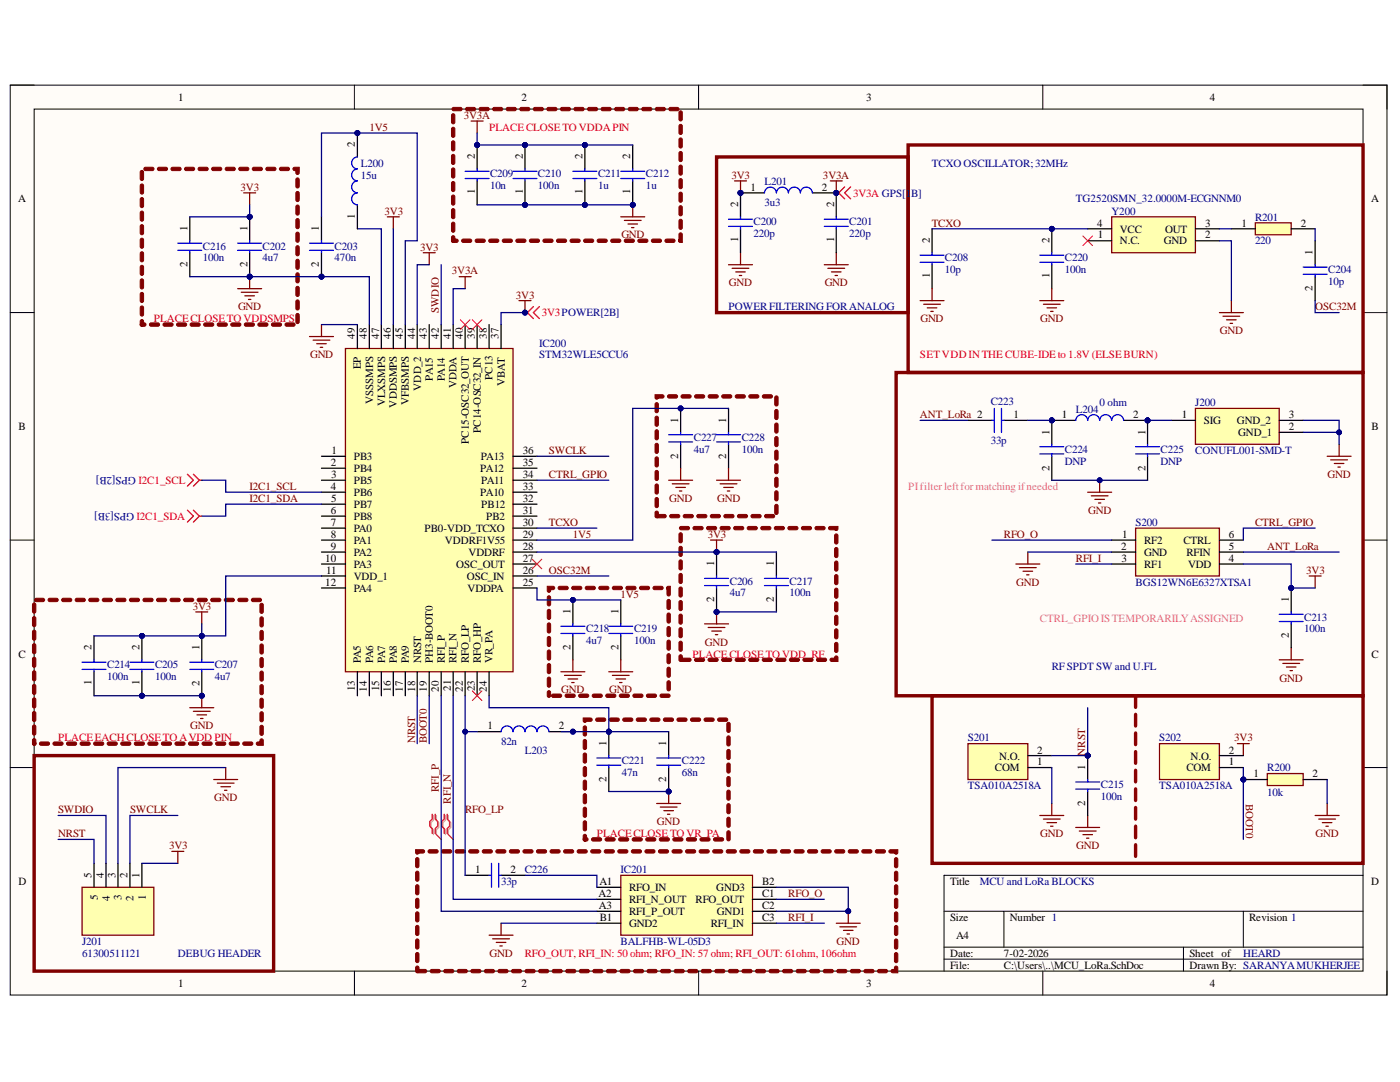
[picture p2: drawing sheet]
<svg xmlns="http://www.w3.org/2000/svg" width="279mm" height="216mm" viewBox="0 0 279 216" stroke-linecap="round" stroke-linejoin="round" font-family="sans-serif">
<defs><g id="words">
<g font-size="2.2">
<text x="35.6" y="20.1">1</text>
<text x="104.1" y="20.1">2</text>
<text x="172.9" y="20.1">3</text>
<text x="241.4" y="20.1">4</text>
<text x="70.8" y="29.4" transform="rotate(-90 70.8 29.4)">2</text>
<text x="94.8" y="31.8" transform="rotate(-90 94.8 31.8)">2</text>
<text x="104.3" y="31.8" transform="rotate(-90 104.3 31.8)">2</text>
<text x="116.2" y="31.8" transform="rotate(-90 116.2 31.8)">2</text>
<text x="125.8" y="31.8" transform="rotate(-90 125.8 31.8)">2</text>
<text x="3.6" y="40.4">A</text>
<text x="94.8" y="38.8" transform="rotate(-90 94.8 38.8)">1</text>
<text x="104.3" y="38.8" transform="rotate(-90 104.3 38.8)">1</text>
<text x="116.2" y="38.8" transform="rotate(-90 116.2 38.8)">1</text>
<text x="125.8" y="38.8" transform="rotate(-90 125.8 38.8)">1</text>
<text x="147.3" y="41.3" transform="rotate(-90 147.3 41.3)">2</text>
<text x="149.8" y="38">1</text>
<text x="164" y="38">2</text>
<text x="166.4" y="41.3" transform="rotate(-90 166.4 41.3)">2</text>
<text x="273.6" y="40.4">A</text>
<text x="37.4" y="46.2" transform="rotate(-90 37.4 46.2)">1</text>
<text x="49.4" y="46.2" transform="rotate(-90 49.4 46.2)">1</text>
<text x="63.7" y="46.2" transform="rotate(-90 63.7 46.2)">1</text>
<text x="70.8" y="43.6" transform="rotate(-90 70.8 43.6)">1</text>
<text x="218.9" y="45.2">4</text>
<text x="219.1" y="47.6">1</text>
<text x="223.5" y="46.4">VCC</text>
<text x="232.5" y="46.4">OUT</text>
<text x="240.5" y="47.6">2</text>
<text x="240.5" y="45.2">3</text>
<text x="247.8" y="45.2">1</text>
<text x="259.6" y="45.2">2</text>
<text x="37.4" y="53.3" transform="rotate(-90 37.4 53.3)">2</text>
<text x="49.4" y="53.3" transform="rotate(-90 49.4 53.3)">2</text>
<text x="63.7" y="53.3" transform="rotate(-90 63.7 53.3)">2</text>
<text x="147.3" y="48.3" transform="rotate(-90 147.3 48.3)">1</text>
<text x="166.4" y="48.3" transform="rotate(-90 166.4 48.3)">1</text>
<text x="185.5" y="48.5" transform="rotate(-90 185.5 48.5)">2</text>
<text x="209.5" y="48.5" transform="rotate(-90 209.5 48.5)">2</text>
<text x="223.5" y="48.8">N.C.</text>
<text x="232.3" y="48.8">GND</text>
<text x="262" y="50.9" transform="rotate(-90 262 50.9)">1</text>
<text x="185.5" y="55.5" transform="rotate(-90 185.5 55.5)">1</text>
<text x="209.5" y="55.5" transform="rotate(-90 209.5 55.5)">1</text>
<text x="262" y="58.1" transform="rotate(-90 262 58.1)">2</text>
<text x="70.8" y="67.6" transform="rotate(-90 70.8 67.6)">49</text>
<text x="73.2" y="67.6" transform="rotate(-90 73.2 67.6)">48</text>
<text x="75.7" y="67.6" transform="rotate(-90 75.7 67.6)">47</text>
<text x="78" y="67.6" transform="rotate(-90 78 67.6)">46</text>
<text x="80.4" y="67.6" transform="rotate(-90 80.4 67.6)">45</text>
<text x="82.8" y="67.6" transform="rotate(-90 82.8 67.6)">44</text>
<text x="85.2" y="67.6" transform="rotate(-90 85.2 67.6)">43</text>
<text x="87.6" y="67.6" transform="rotate(-90 87.6 67.6)">42</text>
<text x="89.9" y="67.6" transform="rotate(-90 89.9 67.6)">41</text>
<text x="92.4" y="67.6" transform="rotate(-90 92.4 67.6)">40</text>
<text x="94.8" y="67.6" transform="rotate(-90 94.8 67.6)">39</text>
<text x="97.1" y="67.6" transform="rotate(-90 97.1 67.6)">38</text>
<text x="99.5" y="67.6" transform="rotate(-90 99.5 67.6)">37</text>
<text x="72" y="73.6" transform="rotate(-90 72 73.6)">EP</text>
<text x="84" y="77.9" transform="rotate(-90 84 77.9)">VDD_2</text>
<text x="86.4" y="76" transform="rotate(-90 86.4 76)">PA15</text>
<text x="88.8" y="76.1" transform="rotate(-90 88.8 76.1)">PA14</text>
<text x="91.1" y="77.4" transform="rotate(-90 91.1 77.4)">VDDA</text>
<text x="98.3" y="75.8" transform="rotate(-90 98.3 75.8)">PC13</text>
<text x="100.8" y="77" transform="rotate(-90 100.8 77)">VBAT</text>
<text x="74.5" y="80.6" transform="rotate(-90 74.5 80.6)">VSSSMPS</text>
<text x="76.8" y="81.1" transform="rotate(-90 76.8 81.1)">VLXSMPS</text>
<text x="79.2" y="81.3" transform="rotate(-90 79.2 81.3)">VDDSMPS</text>
<text x="81.6" y="80.8" transform="rotate(-90 81.6 80.8)">VFBSMPS</text>
<text x="202.3" y="83.4">1</text>
<text x="211.9" y="83.4">1</text>
<text x="226.1" y="83.4">2</text>
<text x="235.8" y="83.4">1</text>
<text x="257.2" y="83.4">3</text>
<text x="3.7" y="85.8">B</text>
<text x="93.6" y="88.6" transform="rotate(-90 93.6 88.6)">PC15-OSC32_OUT</text>
<text x="95.9" y="86.4" transform="rotate(-90 95.9 86.4)">PC14-OSC32_IN</text>
<text x="135.3" y="84.4" transform="rotate(-90 135.3 84.4)">1</text>
<text x="144.9" y="84.4" transform="rotate(-90 144.9 84.4)">1</text>
<text x="209.5" y="86.7" transform="rotate(-90 209.5 86.7)">1</text>
<text x="228.6" y="86.7" transform="rotate(-90 228.6 86.7)">1</text>
<text x="240.2" y="84.6">SIG</text>
<text x="246.8" y="84.6">GND_2</text>
<text x="247.1" y="87.1">GND_1</text>
<text x="257.2" y="85.8">2</text>
<text x="273.7" y="85.8">B</text>
<text x="66" y="93">2</text>
<text x="66.1" y="95.4">3</text>
<text x="66.2" y="90.6">1</text>
<text x="70.6" y="91.8">PB3</text>
<text x="70.6" y="94.2">PB4</text>
<text x="95.9" y="94.2">PA12</text>
<text x="95.9" y="91.8">PA13</text>
<text x="104.3" y="90.6">36</text>
<text x="104.3" y="93">35</text>
<text x="104.3" y="95.4">34</text>
<text x="135.3" y="91.5" transform="rotate(-90 135.3 91.5)">2</text>
<text x="144.9" y="91.5" transform="rotate(-90 144.9 91.5)">2</text>
<text x="209.5" y="93.9" transform="rotate(-90 209.5 93.9)">2</text>
<text x="228.6" y="93.9" transform="rotate(-90 228.6 93.9)">2</text>
<text x="66" y="97.8">4</text>
<text x="66.1" y="100.2">5</text>
<text x="70.6" y="96.6">PB5</text>
<text x="70.6" y="99">PB6</text>
<text x="70.6" y="101.3">PB7</text>
<text x="95.9" y="99">PA10</text>
<text x="96" y="96.6">PA11</text>
<text x="96" y="101.3">PB12</text>
<text x="104.3" y="97.8">33</text>
<text x="104.3" y="100.2">32</text>
<text x="66" y="102.5">6</text>
<text x="66" y="105">7</text>
<text x="66" y="107.3">8</text>
<text x="70.6" y="103.7">PB8</text>
<text x="70.6" y="106.2">PA0</text>
<text x="84.7" y="106.2">PB0-VDD_TCXO</text>
<text x="97" y="103.7">PB2</text>
<text x="104.3" y="102.5">31</text>
<text x="104.3" y="105">30</text>
<text x="104.3" y="107.3">29</text>
<text x="223.9" y="107.3">1</text>
<text x="245.2" y="107.3">6</text>
<text x="64.9" y="112.1">10</text>
<text x="66" y="109.7">9</text>
<text x="70.6" y="108.5">PA1</text>
<text x="70.6" y="110.9">PA2</text>
<text x="70.6" y="113.3">PA3</text>
<text x="88.8" y="108.5">VDDRF1V55</text>
<text x="91" y="113.3">OSC_OUT</text>
<text x="93.5" y="110.9">VDDRF</text>
<text x="104.3" y="109.7">28</text>
<text x="104.3" y="112.1">27</text>
<text x="142.5" y="113" transform="rotate(-90 142.5 113)">1</text>
<text x="154.4" y="113" transform="rotate(-90 154.4 113)">1</text>
<text x="223.8" y="109.7">2</text>
<text x="223.8" y="112.1">3</text>
<text x="228.3" y="108.5">RF2</text>
<text x="228.3" y="110.9">GND</text>
<text x="228.3" y="113.3">RF1</text>
<text x="236.2" y="108.5">CTRL</text>
<text x="236.8" y="110.9">RFIN</text>
<text x="237.1" y="113.3">VDD</text>
<text x="245.2" y="112.1">4</text>
<text x="245.2" y="109.7">5</text>
<text x="64.9" y="116.9">12</text>
<text x="65.1" y="114.5">11</text>
<text x="70.6" y="115.7">VDD_1</text>
<text x="70.6" y="118.1">PA4</text>
<text x="93.2" y="115.7">OSC_IN</text>
<text x="93.3" y="118.1">VDDPA</text>
<text x="104.3" y="114.5">26</text>
<text x="104.3" y="116.9">25</text>
<text x="113.9" y="122.6" transform="rotate(-90 113.9 122.6)">1</text>
<text x="123.4" y="122.6" transform="rotate(-90 123.4 122.6)">1</text>
<text x="142.5" y="120.2" transform="rotate(-90 142.5 120.2)">2</text>
<text x="154.4" y="120.2" transform="rotate(-90 154.4 120.2)">2</text>
<text x="257.2" y="120.2" transform="rotate(-90 257.2 120.2)">1</text>
<text x="3.7" y="131.3">C</text>
<text x="18.3" y="129.7" transform="rotate(-90 18.3 129.7)">2</text>
<text x="27.8" y="129.7" transform="rotate(-90 27.8 129.7)">2</text>
<text x="39.8" y="129.7" transform="rotate(-90 39.8 129.7)">1</text>
<text x="113.9" y="129.7" transform="rotate(-90 113.9 129.7)">2</text>
<text x="123.4" y="129.7" transform="rotate(-90 123.4 129.7)">2</text>
<text x="257.2" y="127.4" transform="rotate(-90 257.2 127.4)">2</text>
<text x="273.7" y="131.3">C</text>
<text x="18.3" y="136.8" transform="rotate(-90 18.3 136.8)">1</text>
<text x="27.8" y="136.8" transform="rotate(-90 27.8 136.8)">1</text>
<text x="39.8" y="136.9" transform="rotate(-90 39.8 136.9)">2</text>
<text x="70.8" y="137.9" transform="rotate(-90 70.8 137.9)">13</text>
<text x="72" y="132.4" transform="rotate(-90 72 132.4)">PA5</text>
<text x="74.5" y="132.4" transform="rotate(-90 74.5 132.4)">PA6</text>
<text x="75.7" y="137.9" transform="rotate(-90 75.7 137.9)">15</text>
<text x="76.8" y="132.4" transform="rotate(-90 76.8 132.4)">PA7</text>
<text x="79.2" y="132.4" transform="rotate(-90 79.2 132.4)">PA8</text>
<text x="81.6" y="132.4" transform="rotate(-90 81.6 132.4)">PA9</text>
<text x="84" y="132.4" transform="rotate(-90 84 132.4)">NRST</text>
<text x="86.4" y="132.4" transform="rotate(-90 86.4 132.4)">PH3-BOOT0</text>
<text x="88.8" y="132.4" transform="rotate(-90 88.8 132.4)">RFI_P</text>
<text x="89.9" y="137.9" transform="rotate(-90 89.9 137.9)">21</text>
<text x="91.1" y="132.4" transform="rotate(-90 91.1 132.4)">RFI_N</text>
<text x="93.6" y="132.4" transform="rotate(-90 93.6 132.4)">RFO_LP</text>
<text x="94.8" y="137.9" transform="rotate(-90 94.8 137.9)">23</text>
<text x="95.9" y="132.4" transform="rotate(-90 95.9 132.4)">RFO_HP</text>
<text x="98.3" y="132.4" transform="rotate(-90 98.3 132.4)">VR_PA</text>
<text x="73.2" y="138" transform="rotate(-90 73.2 138)">14</text>
<text x="78" y="138" transform="rotate(-90 78 138)">16</text>
<text x="80.4" y="138" transform="rotate(-90 80.4 138)">17</text>
<text x="82.8" y="138" transform="rotate(-90 82.8 138)">18</text>
<text x="85.2" y="138" transform="rotate(-90 85.2 138)">19</text>
<text x="87.6" y="138" transform="rotate(-90 87.6 138)">20</text>
<text x="92.4" y="138" transform="rotate(-90 92.4 138)">22</text>
<text x="97.1" y="138" transform="rotate(-90 97.1 138)">24</text>
<text x="97.3" y="145.6">1</text>
<text x="111.5" y="145.6">2</text>
<text x="121.1" y="148.8" transform="rotate(-90 121.1 148.8)">1</text>
<text x="133" y="148.8" transform="rotate(-90 133 148.8)">1</text>
<text x="198.6" y="153.9">COM</text>
<text x="199.4" y="151.6">N.O.</text>
<text x="207" y="152.7">1</text>
<text x="207" y="150.4">2</text>
<text x="216.6" y="153.7" transform="rotate(-90 216.6 153.7)">1</text>
<text x="236.8" y="153.9">COM</text>
<text x="237.6" y="151.6">N.O.</text>
<text x="245.2" y="152.7">1</text>
<text x="245.2" y="150.4">2</text>
<text x="250.1" y="155.1">1</text>
<text x="262" y="155.1">2</text>
<text x="121.1" y="156" transform="rotate(-90 121.1 156)">2</text>
<text x="133" y="156" transform="rotate(-90 133 156)">2</text>
<text x="216.6" y="160.9" transform="rotate(-90 216.6 160.9)">2</text>
<text x="3.7" y="176.7">D</text>
<text x="18.3" y="175.1" transform="rotate(-90 18.3 175.1)">5</text>
<text x="19.5" y="179.6" transform="rotate(-90 19.5 179.6)">5</text>
<text x="20.7" y="175.1" transform="rotate(-90 20.7 175.1)">4</text>
<text x="21.9" y="179.7" transform="rotate(-90 21.9 179.7)">4</text>
<text x="23.1" y="175.1" transform="rotate(-90 23.1 175.1)">3</text>
<text x="24.3" y="179.6" transform="rotate(-90 24.3 179.6)">3</text>
<text x="25.4" y="175.1" transform="rotate(-90 25.4 175.1)">2</text>
<text x="26.6" y="179.7" transform="rotate(-90 26.6 179.7)">2</text>
<text x="27.8" y="175.1" transform="rotate(-90 27.8 175.1)">1</text>
<text x="29.1" y="179.5" transform="rotate(-90 29.1 179.5)">1</text>
<text x="94.8" y="174.2">1</text>
<text x="101.9" y="174.2">2</text>
<text x="119.4" y="179">A2</text>
<text x="119.6" y="176.7">A1</text>
<text x="125.5" y="177.8">RFO_IN</text>
<text x="142.9" y="177.8">GND3</text>
<text x="152.1" y="176.7">B2</text>
<text x="152.1" y="179">C1</text>
<text x="189.6" y="176.7">Title</text>
<text x="273.6" y="176.7">D</text>
<text x="119.5" y="181.4">A3</text>
<text x="119.7" y="183.8">B1</text>
<text x="125.5" y="180.2">RFI_N_OUT</text>
<text x="125.5" y="182.6">RFI_P_OUT</text>
<text x="125.5" y="184.9">GND2</text>
<text x="138.8" y="180.2">RFO_OUT</text>
<text x="141.8" y="184.9">RFI_IN</text>
<text x="143" y="182.6">GND1</text>
<text x="152.1" y="181.4">C2</text>
<text x="152.1" y="183.8">C3</text>
<text x="189.6" y="183.8">Size</text>
<text x="201.5" y="183.8">Number 1</text>
<text x="249.3" y="183.8">Revision 1</text>
<text x="189.6" y="190.9">Date:</text>
<text x="190.8" y="187.4">A4</text>
<text x="200.3" y="190.9">7-02-2026</text>
<text x="237.4" y="190.9">Sheet of</text>
<text x="35.6" y="196.9">1</text>
<text x="104.1" y="196.9">2</text>
<text x="172.9" y="196.9">3</text>
<text x="189.6" y="193.3">File:</text>
<text x="200.3" y="193.3">C:\Users\..\MCU_LoRa.SchDoc</text>
<text x="237.4" y="193.3">Drawn By: SARANYAMUKHERJEE</text>
<text x="241.4" y="196.9">4</text>
</g>
<g font-size="2.2" fill="#800000">
<text x="92.6" y="23.8">3V3A</text>
<text x="73.7" y="26.1">1V5</text>
<text x="146" y="35.7">3V3</text>
<text x="164.2" y="35.7">3V3A</text>
<text x="48" y="38">3V3</text>
<text x="76.8" y="42.9">3V3</text>
<text x="124" y="47.6">GND</text>
<text x="186" y="45.2">TCXO</text>
<text x="83.9" y="50">3V3</text>
<text x="90.2" y="54.8">3V3A</text>
<text x="103" y="59.6">3V3</text>
<text x="145.5" y="57.1">GND</text>
<text x="164.6" y="57.1">GND</text>
<text x="47.5" y="62">GND</text>
<text x="87.6" y="62.4" transform="rotate(-90 87.6 62.4)">SWDIO</text>
<text x="183.7" y="64.3">GND</text>
<text x="207.6" y="64.3">GND</text>
<text x="262.5" y="62">OSC32M</text>
<text x="61.9" y="71.5">GND</text>
<text x="243.5" y="66.7">GND</text>
<text x="183.6" y="83.4">ANT_LoRa 2</text>
<text x="109.6" y="95.4">CTRL_GPIO</text>
<text x="109.6" y="90.6">SWCLK</text>
<text x="264.9" y="95.4">GND</text>
<text x="49.8" y="97.8">I2C1_SCL</text>
<text x="49.8" y="100.2">I2C1_SDA</text>
<text x="133.6" y="100.2">GND</text>
<text x="143.1" y="100.2">GND</text>
<text x="109.6" y="105">TCXO</text>
<text x="114.3" y="107.3">1V5</text>
<text x="141.3" y="107.3">3V3</text>
<text x="200.3" y="107.3">RFO_O</text>
<text x="217.2" y="102.5">GND</text>
<text x="250.5" y="105">CTRL_GPIO</text>
<text x="214.7" y="112.1">RFI_I</text>
<text x="252.9" y="109.7">ANT_LoRa</text>
<text x="109.6" y="114.5">OSC32M</text>
<text x="123.8" y="119.3">1V5</text>
<text x="202.8" y="116.9">GND</text>
<text x="260.7" y="114.5">3V3</text>
<text x="38.5" y="121.6">3V3</text>
<text x="140.7" y="128.8">GND</text>
<text x="255.4" y="136">GND</text>
<text x="112" y="138.4">GND</text>
<text x="121.6" y="138.4">GND</text>
<text x="38" y="145.6">GND</text>
<text x="82.8" y="148.3" transform="rotate(-90 82.8 148.3)">NRST</text>
<text x="85.2" y="148.3" transform="rotate(-90 85.2 148.3)">BOOT0</text>
<text x="246.3" y="147.9">3V3</text>
<text x="216.6" y="150.8" transform="rotate(-90 216.6 150.8)">NRST</text>
<text x="42.8" y="159.9">GND</text>
<text x="87.6" y="158" transform="rotate(-90 87.6 158)">RFI_P</text>
<text x="89.9" y="160.3" transform="rotate(-90 89.9 160.3)">RFI_N</text>
<text x="248.6" y="160.3" transform="rotate(90 248.6 160.3)">BOOT0</text>
<text x="11.6" y="167">NRST</text>
<text x="11.6" y="162.3">SWDIO</text>
<text x="26" y="162.3">SWCLK</text>
<text x="92.8" y="162.3">RFO_LP</text>
<text x="131.1" y="164.7">GND</text>
<text x="207.6" y="167">GND</text>
<text x="262.6" y="167">GND</text>
<text x="33.7" y="169.5">3V3</text>
<text x="214.8" y="169.5">GND</text>
<text x="157.3" y="179">RFO_O</text>
<text x="157.3" y="183.8">RFI_I</text>
<text x="97.7" y="190.9">GND</text>
<text x="167" y="188.6">GND</text>
</g>
<g font-size="2.2" fill="#f00">
<text x="97.6" y="26.1">PLACECLOSETO VDDAPIN</text>
<text x="170.2" y="39.2">3V3A GPS[1B]</text>
<text x="30.7" y="64.3">PLACECLOSETO VDDSMPS</text>
<text x="108.1" y="63.1">3V3POWER[2B]</text>
<text x="183.6" y="71.5">SETVDDINTHE CUBE-IDE to 1.8V (ELSEBURN)</text>
<text x="27.6" y="96.6">I2C1_SCL</text>
<text x="27.2" y="103.7">I2C1_SDA</text>
<text x="138.2" y="131.3">PLACECLOSETO VDD_RF</text>
<text x="11.6" y="147.9">PLACEEACHCLOSETO AVDD PIN</text>
<text x="119.1" y="167">PLACECLOSETO VR_PA</text>
<text x="104.7" y="190.9">RFO_OUT, RFI_IN: 50 ohm; RFO_IN: 57 ohm; RFI_OUT: 61ohm, 106ohm</text>
</g>
<g font-size="2.2" fill="#000080">
<text x="72" y="33.3">L200</text>
<text x="72" y="35.7">15u</text>
<text x="97.8" y="35.4">C209</text>
<text x="107.4" y="35.4">C210</text>
<text x="119.4" y="35.4">C211</text>
<text x="128.9" y="35.4">C212</text>
<text x="186" y="33.3">TCXO OSCILLATOR;32MHz</text>
<text x="97.8" y="37.8">10n</text>
<text x="107.4" y="37.8">100n</text>
<text x="119.4" y="37.8">1u</text>
<text x="128.9" y="37.8">1u</text>
<text x="152.6" y="36.9">L201</text>
<text x="152.6" y="41.2">3u3</text>
<text x="214.7" y="40.4">TG2520SMN_32.0000M-ECGNNM0</text>
<text x="150.4" y="45">C200</text>
<text x="150.4" y="47.3">220p</text>
<text x="169.5" y="45">C201</text>
<text x="169.5" y="47.3">220p</text>
<text x="221.8" y="42.9">Y200</text>
<text x="250.5" y="44">R201</text>
<text x="40.5" y="49.8">C216</text>
<text x="40.5" y="52.2">100n</text>
<text x="52.4" y="49.8">C202</text>
<text x="52.4" y="52.2">4u7</text>
<text x="66.8" y="49.8">C203</text>
<text x="66.8" y="52.2">470n</text>
<text x="188.6" y="52.2">C208</text>
<text x="212.5" y="52.2">C220</text>
<text x="250.5" y="48.8">220</text>
<text x="188.6" y="54.5">10p</text>
<text x="212.5" y="54.5">100n</text>
<text x="265.1" y="54.5">C204</text>
<text x="265.1" y="56.9">10p</text>
<text x="145.4" y="62">POWERFILTERING FORANALOG</text>
<text x="107.6" y="69.1">IC200</text>
<text x="107.6" y="71.5">STM32WLE5CCU6</text>
<text x="197.7" y="80.8">C223</text>
<text x="214.7" y="82.3">L204</text>
<text x="219.4" y="81.1">0 ohm</text>
<text x="238.6" y="81.1">J200</text>
<text x="138.5" y="88">C227</text>
<text x="148" y="88">C228</text>
<text x="197.7" y="88.5">33p</text>
<text x="27.1" y="95.1" transform="rotate(-180 27.1 95.1)">GPS[2B]</text>
<text x="138.5" y="90.4">4u7</text>
<text x="148" y="90.4">100n</text>
<text x="212.5" y="90.4">C224</text>
<text x="212.5" y="92.7">DNP</text>
<text x="231.6" y="90.4">C225</text>
<text x="231.6" y="92.7">DNP</text>
<text x="238.6" y="90.6">CONUFL001-SMD-T</text>
<text x="26.8" y="102.3" transform="rotate(-180 26.8 102.3)">GPS[3B]</text>
<text x="226.6" y="105">S200</text>
<text x="145.7" y="116.6">C206</text>
<text x="145.7" y="119">4u7</text>
<text x="157.6" y="116.6">C217</text>
<text x="157.6" y="119">100n</text>
<text x="226.6" y="116.9">BGS12WN6E6327XTSA1</text>
<text x="260.3" y="123.8">C213</text>
<text x="117" y="126.2">C218</text>
<text x="117" y="128.6">4u7</text>
<text x="126.5" y="126.2">C219</text>
<text x="126.5" y="128.6">100n</text>
<text x="260.3" y="126.2">100n</text>
<text x="21.4" y="133.4">C214</text>
<text x="21.4" y="135.7">100n</text>
<text x="30.9" y="133.4">C205</text>
<text x="30.9" y="135.7">100n</text>
<text x="42.9" y="133.4">C207</text>
<text x="42.9" y="135.7">4u7</text>
<text x="209.9" y="133.6">RF SPDT SW and U.FL</text>
<text x="100" y="148.7">82n</text>
<text x="193.2" y="147.9">S201</text>
<text x="231.4" y="147.9">S202</text>
<text x="104.7" y="150.4">L203</text>
<text x="124.1" y="152.5">C221</text>
<text x="124.1" y="154.8">47n</text>
<text x="136.1" y="152.5">C222</text>
<text x="136.1" y="154.8">68n</text>
<text x="252.9" y="153.9">R200</text>
<text x="193.2" y="157.5">TSA010A2518A</text>
<text x="219.7" y="157.3">C215</text>
<text x="219.7" y="159.7">100n</text>
<text x="231.4" y="157.5">TSA010A2518A</text>
<text x="252.9" y="158.7">10k</text>
<text x="100" y="176.7">33p</text>
<text x="104.7" y="174.2">C226</text>
<text x="123.8" y="174.2">IC201</text>
<text x="195.5" y="176.7">MCU and LoRa BLOCKS</text>
<text x="16.4" y="188.6">J201</text>
<text x="16.4" y="190.9">61300511121</text>
<text x="35.5" y="190.9">DEBUG HEADER</text>
<text x="123.8" y="188.6">BALFHB-WL-05D3</text>
<text x="248.1" y="190.9">HEARD</text>
</g>
<g font-size="2.2" fill="#f0f">
<text x="181.2" y="97.8">PIfilterleftformatching ifneeded</text>
<text x="207.5" y="124.1">CTRL_GPIOISTEMPORARILYASSIGNED</text>
</g>
</g></defs>
<path d="M2 17h274.8v181.5h-274.8z" fill-rule="evenodd" fill="#fffcf8"/>
<path d="M2 17h274.8v181.5h-274.8z" fill="none" stroke="#000" stroke-width=".2"/>
<path d="M6.8 21.8h265.2v172h-265.2z" fill-rule="evenodd" fill="#fffcf8"/>
<g fill="none" stroke="#000" stroke-width=".2">
<path d="M2 17h4.8M70.7 17v4.8M139.4 17v4.8M208.1 17v4.8M272 17h4.8v4.8M6.8 21.8h265.2v172h-265.2zM2 62.4h4.8M272 62.4h4.8M2 107.8h4.8M272 107.8h4.8M2 153.2h4.8M272 153.2h4.8"/>
<path d="M272 174.7h-83.6v19.1M70.7 193.8v4.7M139.4 193.8v4.7M188.4 181.8h83.6M188.4 189h83.6M188.4 191.4h83.6M200.4 181.8v7.2M208.1 193.8v4.7M236.2 189v4.8M248.1 181.8v7.2M276.8 193.8v4.7"/>
</g>
<path d="M68.9 69.5h33.5v64.5h-33.5z" fill-rule="evenodd" fill="#ffffb0"/>
<path d="M68.9 69.5h33.5v64.5h-33.5z" fill="none" stroke="#800000" stroke-width=".25"/>
<g fill="none" stroke="#000" stroke-width=".25">
<path d="M71.3 64.8v4.7M73.7 64.8v4.7M76.1 64.8v4.7M78.5 64.8v4.7M80.9 64.8v4.7M83.3 64.8v4.7M85.7 64.8v4.7M88.1 64.8v4.7M90.4 64.8v4.7M92.8 64.8v4.7M95.2 64.8v4.7M97.6 64.8v4.7"/>
<path d="M100 64.8v4.7M64.2 91h4.7M64.2 93.4h4.7M64.2 95.8h4.7M64.2 98.2h4.7M102.4 91h4.8M102.4 93.4h4.8M102.4 95.8h4.8M102.4 98.2h4.8M64.2 100.6h4.7M64.2 103h4.7M64.2 105.4h4.7"/>
<path d="M64.2 107.8h4.7M64.2 110.2h4.7M64.2 112.5h4.7M64.2 114.9h4.7M64.2 117.3h4.7M102.4 100.6h4.8M102.4 103h4.8M102.4 105.4h4.8M102.4 107.8h4.8M102.4 110.2h4.8M102.4 112.5h4.8M102.4 114.9h4.8"/>
<path d="M102.4 117.3h4.8M71.3 134v4.8M73.7 134v4.8M76.1 134v4.8M78.5 134v4.8M80.9 134v4.8M83.3 134v4.8M85.7 134v4.8M88.1 134v4.8M90.4 134v4.8M92.8 134v4.8M95.2 134v4.8"/>
<path d="M97.6 134v4.8"/>
</g>
<path d="M123.9 174.7h26.3v11.9h-26.3z" fill-rule="evenodd" fill="#ffffb0"/>
<path d="M123.9 174.7h26.3v11.9h-26.3z" fill="none" stroke="#800000" stroke-width=".25"/>
<path d="M119.1 177h4.8M119.1 179.4h4.8M150.2 177h4.7M150.2 179.4h4.7M119.1 181.8h4.8M119.1 184.2h4.8M150.2 181.8h4.7M150.2 184.2h4.7" fill="none" stroke="#000" stroke-width=".25"/>
<path d="M226.6 105.4h16.8v9.5h-16.8z" fill-rule="evenodd" fill="#ffffb0"/>
<path d="M103.6 60h2.4M104.8 60v2.4M226.6 105.4h16.8v9.5h-16.8z" fill="none" stroke="#800000" stroke-width=".25"/>
<path d="M221.9 107.8h4.7M221.9 110.2h4.7M221.9 112.5h4.7M243.4 107.8h4.7M243.4 110.2h4.7M243.4 112.5h4.7" fill="none" stroke="#000" stroke-width=".25"/>
<circle cx="104.8" cy="62.4" r=".48" fill="#000080"/>
<circle cx="104.8" cy="62.4" r=".48" fill="none" stroke="#000080" stroke-width=".2"/>
<path d="M39.1 122.1h2.4M40.3 122.1v2.4" fill="none" stroke="#800000" stroke-width=".25"/>
<circle cx="28.3" cy="138.8" r=".48" fill="#000080"/>
<circle cx="28.3" cy="138.8" r=".48" fill="none" stroke="#000080" stroke-width=".2"/>
<circle cx="28.3" cy="126.9" r=".48" fill="#000080"/>
<circle cx="28.3" cy="126.9" r=".48" fill="none" stroke="#000080" stroke-width=".2"/>
<path d="M28.3 134v4.8" fill="none" stroke="#000" stroke-width=".25"/>
<circle cx="28.3" cy="138.8" r=".48" fill="#000080"/>
<circle cx="28.3" cy="138.8" r=".48" fill="none" stroke="#000080" stroke-width=".2"/>
<path d="M28.3 126.9v4.8" fill="none" stroke="#000" stroke-width=".25"/>
<circle cx="28.3" cy="126.9" r=".48" fill="#000080"/>
<circle cx="28.3" cy="126.9" r=".48" fill="none" stroke="#000080" stroke-width=".2"/>
<path d="M25.9 133.6h4.8M25.9 132.1h4.8M28.3 131.7v.4M28.3 133.6v.4" fill="none" stroke="#00f" stroke-width=".25"/>
<path d="M141.8 107.8h2.4M143 107.8v2.4" fill="none" stroke="#800000" stroke-width=".25"/>
<circle cx="143" cy="110.2" r=".48" fill="#000080"/>
<circle cx="143" cy="110.2" r=".48" fill="none" stroke="#000080" stroke-width=".2"/>
<circle cx="143" cy="110.2" r=".48" fill="#000080"/>
<circle cx="143" cy="110.2" r=".48" fill="none" stroke="#000080" stroke-width=".2"/>
<circle cx="143" cy="122.1" r=".48" fill="#000080"/>
<circle cx="143" cy="122.1" r=".48" fill="none" stroke="#000080" stroke-width=".2"/>
<path d="M143 110.2v4.7" fill="none" stroke="#000" stroke-width=".25"/>
<circle cx="143" cy="110.2" r=".48" fill="#000080"/>
<circle cx="143" cy="110.2" r=".48" fill="none" stroke="#000080" stroke-width=".2"/>
<path d="M143 117.3v4.8" fill="none" stroke="#000" stroke-width=".25"/>
<circle cx="143" cy="122.1" r=".48" fill="#000080"/>
<circle cx="143" cy="122.1" r=".48" fill="none" stroke="#000080" stroke-width=".2"/>
<path d="M140.6 115.4h4.8M140.6 116.8h4.8M143 114.9v.5M143 116.8v.5" fill="none" stroke="#00f" stroke-width=".25"/>
<path d="M140.6 124.5h4.8M141.3 125.2h3.4M142 125.9h2M142.8 126.6h.4M143 122.1v2.4" fill="none" stroke="#800000" stroke-width=".25"/>
<circle cx="143" cy="122.1" r=".48" fill="#000080"/>
<circle cx="143" cy="122.1" r=".48" fill="none" stroke="#000080" stroke-width=".2"/>
<circle cx="40.3" cy="126.9" r=".48" fill="#000080"/>
<circle cx="40.3" cy="126.9" r=".48" fill="none" stroke="#000080" stroke-width=".2"/>
<circle cx="40.3" cy="138.8" r=".48" fill="#000080"/>
<circle cx="40.3" cy="138.8" r=".48" fill="none" stroke="#000080" stroke-width=".2"/>
<path d="M40.3 126.9v4.8" fill="none" stroke="#000" stroke-width=".25"/>
<circle cx="40.3" cy="126.9" r=".48" fill="#000080"/>
<circle cx="40.3" cy="126.9" r=".48" fill="none" stroke="#000080" stroke-width=".2"/>
<path d="M40.3 134v4.8" fill="none" stroke="#000" stroke-width=".25"/>
<circle cx="40.3" cy="138.8" r=".48" fill="#000080"/>
<circle cx="40.3" cy="138.8" r=".48" fill="none" stroke="#000080" stroke-width=".2"/>
<path d="M37.9 132.1h4.8M37.9 133.6h4.8M40.3 131.7v.4M40.3 133.6v.4" fill="none" stroke="#00f" stroke-width=".25"/>
<path d="M40.3 138.8v2.4M37.9 141.2h4.8M38.6 141.9h3.3M39.3 142.6h1.9M40 143.4h.5" fill="none" stroke="#800000" stroke-width=".25"/>
<circle cx="40.3" cy="138.8" r=".48" fill="#000080"/>
<circle cx="40.3" cy="138.8" r=".48" fill="none" stroke="#000080" stroke-width=".2"/>
<path d="M77.3 43.3h2.4M78.5 43.3v2.4" fill="none" stroke="#800000" stroke-width=".25"/>
<circle cx="64.2" cy="55.2" r=".48" fill="#000080"/>
<circle cx="64.2" cy="55.2" r=".48" fill="none" stroke="#000080" stroke-width=".2"/>
<path d="M64.2 43.3v4.7M64.2 50.4v4.8" fill="none" stroke="#000" stroke-width=".25"/>
<circle cx="64.2" cy="55.2" r=".48" fill="#000080"/>
<circle cx="64.2" cy="55.2" r=".48" fill="none" stroke="#000080" stroke-width=".2"/>
<path d="M61.8 48.5h4.7M61.8 50h4.7M64.2 48v.5M64.2 50v.4" fill="none" stroke="#00f" stroke-width=".25"/>
<path d="M61.8 67.2h4.7M62.5 67.9h3.3M63.2 68.6h1.9M63.9 69.3h.5M64.2 64.8v2.4" fill="none" stroke="#800000" stroke-width=".25"/>
<circle cx="49.8" cy="43.3" r=".48" fill="#000080"/>
<circle cx="49.8" cy="43.3" r=".48" fill="none" stroke="#000080" stroke-width=".2"/>
<circle cx="49.8" cy="55.2" r=".48" fill="#000080"/>
<circle cx="49.8" cy="55.2" r=".48" fill="none" stroke="#000080" stroke-width=".2"/>
<path d="M49.8 43.3v4.7" fill="none" stroke="#000" stroke-width=".25"/>
<circle cx="49.8" cy="43.3" r=".48" fill="#000080"/>
<circle cx="49.8" cy="43.3" r=".48" fill="none" stroke="#000080" stroke-width=".2"/>
<path d="M49.8 50.4v4.8" fill="none" stroke="#000" stroke-width=".25"/>
<circle cx="49.8" cy="55.2" r=".48" fill="#000080"/>
<circle cx="49.8" cy="55.2" r=".48" fill="none" stroke="#000080" stroke-width=".2"/>
<path d="M47.4 48.5h4.8M47.4 50h4.8M49.8 48v.5M49.8 50v.4" fill="none" stroke="#00f" stroke-width=".25"/>
<path d="M48.6 38.5h2.4M49.8 38.5v2.4" fill="none" stroke="#800000" stroke-width=".25"/>
<path d="M104.8 62.4h.5M105.3 62.4l1.1 1.2M106.4 61.2l-1.1 1.2M107.6 61.2l-1.2 1.2 1.2 1.2" fill="none" stroke="#f00" stroke-width=".25"/>
<circle cx="104.8" cy="62.4" r=".48" fill="#000080"/>
<circle cx="104.8" cy="62.4" r=".48" fill="none" stroke="#000080" stroke-width=".2"/>
<path d="M146.6 36.1h2.4M147.8 36.1v2.4M145.4 52.8h4.8M146.1 53.5h3.4M146.8 54.3h1.9M147.5 55h.5M147.8 50.4v2.4M164.5 52.8h4.8M165.2 53.5h3.4M165.9 54.3h2M166.7 55h.4M166.9 50.4v2.4" fill="none" stroke="#800000" stroke-width=".25"/>
<circle cx="147.8" cy="38.5" r=".48" fill="#000080"/>
<circle cx="147.8" cy="38.5" r=".48" fill="none" stroke="#000080" stroke-width=".2"/>
<path d="M165.7 36.1h2.4M166.9 36.1v2.4" fill="none" stroke="#800000" stroke-width=".25"/>
<circle cx="166.9" cy="38.5" r=".48" fill="#000080"/>
<circle cx="166.9" cy="38.5" r=".48" fill="none" stroke="#000080" stroke-width=".2"/>
<path d="M94 24.2h2.4M95.2 24.2v2.3" fill="none" stroke="#800000" stroke-width=".25"/>
<path d="M221.9 43.3h16.7v7.1h-16.7z" fill-rule="evenodd" fill="#ffffb0"/>
<g fill="none" stroke="#800000" stroke-width=".25">
<path d="M183.6 60h4.8M186 57.6v2.4M221.9 43.3h16.7v7.1h-16.7zM245.7 60v2.4M184.3 60.7h3.4M185.1 61.4h1.9M185.8 62.1h.4M243.4 62.4h4.7M244.1 63.1h3.3M244.8 63.8h1.9M245.5 64.5h.5M97.6 186.6h4.8"/>
<path d="M98.3 187.3h3.4M99 188h2M99.8 188.8h.4M100 184.2v2.4"/>
</g>
<path d="M186 45.7v4.7M186 52.8v4.8M217.1 48h4.8M217.1 45.7h4.8M238.6 48h4.8M238.6 45.7h4.8M262.5 48v4.8M262.5 55.2v4.8" fill="none" stroke="#000" stroke-width=".25"/>
<path d="M183.6 52.3h4.8M183.6 50.9h4.8M186 50.4v.5M186 52.3v.5M260.1 53.3h4.8M260.1 54.7h4.8M262.5 52.8v.5M262.5 54.7v.5" fill="none" stroke="#00f" stroke-width=".25"/>
<path d="M216.1 47.1l1.9 1.9M218 47.1l-1.9 1.9M94.3 137.9l1.9 1.9M96.2 137.9l-1.9 1.9" fill="none" stroke="#f00" stroke-width=".2"/>
<circle cx="95.2" cy="28.9" r=".48" fill="#000080"/>
<circle cx="95.2" cy="28.9" r=".48" fill="none" stroke="#000080" stroke-width=".2"/>
<path d="M95.2 28.9v4.8M95.2 36.1v4.8" fill="none" stroke="#000" stroke-width=".25"/>
<circle cx="95.2" cy="28.9" r=".48" fill="#000080"/>
<circle cx="95.2" cy="28.9" r=".48" fill="none" stroke="#000080" stroke-width=".2"/>
<path d="M92.8 35.6h4.8M92.8 34.2h4.8M95.2 33.7v.5M95.2 35.6v.5" fill="none" stroke="#00f" stroke-width=".25"/>
<circle cx="104.8" cy="40.9" r=".48" fill="#000080"/>
<circle cx="104.8" cy="40.9" r=".48" fill="none" stroke="#000080" stroke-width=".2"/>
<circle cx="104.8" cy="28.9" r=".48" fill="#000080"/>
<circle cx="104.8" cy="28.9" r=".48" fill="none" stroke="#000080" stroke-width=".2"/>
<path d="M104.8 36.1v4.8" fill="none" stroke="#000" stroke-width=".25"/>
<circle cx="104.8" cy="40.9" r=".48" fill="#000080"/>
<circle cx="104.8" cy="40.9" r=".48" fill="none" stroke="#000080" stroke-width=".2"/>
<path d="M104.8 28.9v4.8" fill="none" stroke="#000" stroke-width=".25"/>
<circle cx="104.8" cy="28.9" r=".48" fill="#000080"/>
<circle cx="104.8" cy="28.9" r=".48" fill="none" stroke="#000080" stroke-width=".2"/>
<path d="M102.4 35.6h4.8M102.4 34.2h4.8M104.8 33.7v.5M104.8 35.6v.5" fill="none" stroke="#00f" stroke-width=".25"/>
<circle cx="116.7" cy="40.9" r=".48" fill="#000080"/>
<circle cx="116.7" cy="40.9" r=".48" fill="none" stroke="#000080" stroke-width=".2"/>
<circle cx="116.7" cy="28.9" r=".48" fill="#000080"/>
<circle cx="116.7" cy="28.9" r=".48" fill="none" stroke="#000080" stroke-width=".2"/>
<path d="M116.7 36.1v4.8" fill="none" stroke="#000" stroke-width=".25"/>
<circle cx="116.7" cy="40.9" r=".48" fill="#000080"/>
<circle cx="116.7" cy="40.9" r=".48" fill="none" stroke="#000080" stroke-width=".2"/>
<path d="M116.7 28.9v4.8" fill="none" stroke="#000" stroke-width=".25"/>
<circle cx="116.7" cy="28.9" r=".48" fill="#000080"/>
<circle cx="116.7" cy="28.9" r=".48" fill="none" stroke="#000080" stroke-width=".2"/>
<path d="M114.3 35.6h4.8M114.3 34.2h4.8M116.7 33.7v.5M116.7 35.6v.5" fill="none" stroke="#00f" stroke-width=".25"/>
<circle cx="126.3" cy="40.9" r=".48" fill="#000080"/>
<circle cx="126.3" cy="40.9" r=".48" fill="none" stroke="#000080" stroke-width=".2"/>
<path d="M126.3 36.1v4.8" fill="none" stroke="#000" stroke-width=".25"/>
<circle cx="126.3" cy="40.9" r=".48" fill="#000080"/>
<circle cx="126.3" cy="40.9" r=".48" fill="none" stroke="#000080" stroke-width=".2"/>
<path d="M126.3 28.9v4.8M18.8 126.9v4.8M18.8 134v4.8" fill="none" stroke="#000" stroke-width=".25"/>
<path d="M123.9 35.6h4.8M123.9 34.2h4.8M126.3 33.7v.5M126.3 35.6v.5M16.4 133.6h4.7M16.4 132.1h4.7M18.8 131.7v.4M18.8 133.6v.4" fill="none" stroke="#00f" stroke-width=".25"/>
<g fill="none" stroke="#800000" stroke-width=".25">
<path d="M84.5 50.4h2.4M85.7 50.4v2.4M91.6 55.2h2.4M92.8 55.2v2.4M246.9 148.4h2.4M248.1 148.4v2.4M207.5 162.7h4.8M208.2 163.4h3.4M209 164.1h1.9M209.7 164.9h.4M209.9 160.3v2.4M214.7 165.1h4.8"/>
<path d="M215.4 165.8h3.3M216.1 166.5h1.9M216.8 167.3h.5M217.1 162.7v2.4M262.5 162.7h4.8M263.2 163.4h3.3M263.9 164.1h1.9M264.6 164.9h.5M264.9 160.3v2.4"/>
</g>
<path d="M91.9 63.8l1.9 1.9M93.8 63.8l-1.9 1.9M94.3 63.8l1.9 1.9M96.2 63.8l-1.9 1.9M106.2 111.6l1.9 1.9M108.1 111.6l-1.9 1.9" fill="none" stroke="#f00" stroke-width=".2"/>
<circle cx="217.1" cy="150.8" r=".48" fill="#000080"/>
<circle cx="217.1" cy="150.8" r=".48" fill="none" stroke="#000080" stroke-width=".2"/>
<path d="M166.9 184.2h4.8M167.6 184.9h3.4M168.3 185.6h1.9M169 186.4h.5M169.3 181.8v2.4" fill="none" stroke="#800000" stroke-width=".25"/>
<circle cx="169.3" cy="181.8" r=".48" fill="#000080"/>
<circle cx="169.3" cy="181.8" r=".48" fill="none" stroke="#000080" stroke-width=".2"/>
<path d="M186 138.8h86v33.5h-86z" fill="none" stroke="#800000" stroke-width=".68"/>
<path d="M202.7 112.5h4.8M203.4 113.3h3.4M204.2 114h1.9M204.9 114.7h.5M205.1 110.2v2.3M261.3 114.9h2.4M262.5 114.9v2.4M255.3 131.7h4.8M256 132.4h3.4M256.7 133.1h1.9M257.5 133.8h.4M257.7 129.3v2.4" fill="none" stroke="#800000" stroke-width=".25"/>
<path d="M238.6 81.5h16.7v7.2h-16.7z" fill-rule="evenodd" fill="#ffffb0"/>
<path d="M238.6 81.5h16.7v7.2h-16.7zM264.9 91h4.7M265.6 91.8h3.3M266.3 92.5h1.9M267 93.2h.5M267.3 88.7v2.3" fill="none" stroke="#800000" stroke-width=".25"/>
<path d="M233.8 83.9h4.8M255.3 83.9h4.8M255.3 86.3h4.8" fill="none" stroke="#000" stroke-width=".25"/>
<path d="M143 31.3h38.2v31.1h-38.2zM181.2 28.9h90.8v45.4h-90.8zM178.8 74.3h93.2v64.5h-93.2z" fill="none" stroke="#800000" stroke-width=".68"/>
<circle cx="114.3" cy="119.7" r=".48" fill="#000080"/>
<circle cx="114.3" cy="119.7" r=".48" fill="none" stroke="#000080" stroke-width=".2"/>
<path d="M114.3 119.7v4.8" fill="none" stroke="#000" stroke-width=".25"/>
<circle cx="114.3" cy="119.7" r=".48" fill="#000080"/>
<circle cx="114.3" cy="119.7" r=".48" fill="none" stroke="#000080" stroke-width=".2"/>
<path d="M37.9 43.3v4.7M37.9 50.4v4.8M123.9 119.7v4.8M154.9 110.2v4.7M154.9 117.3v4.8M114.3 126.9v4.8M123.9 126.9v4.8" fill="none" stroke="#000" stroke-width=".25"/>
<g fill="none" stroke="#00f" stroke-width=".25">
<path d="M35.5 48.5h4.8M35.5 50h4.8M37.9 48v.5M37.9 50v.4M152.6 115.4h4.7M152.6 116.8h4.7M154.9 114.9v.5M154.9 116.8v.5M111.9 125h4.8M111.9 126.4h4.8M114.3 124.5v.5M114.3 126.4v.5"/>
<path d="M121.5 125h4.8M121.5 126.4h4.8M123.9 124.5v.5M123.9 126.4v.5"/>
</g>
<path d="M111.9 134h4.8M112.7 134.8h3.3M113.4 135.5h1.9M114.1 136.2h.5M114.3 131.7v2.3M121.5 134h4.8M122.2 134.8h3.4M122.9 135.5h1.9M123.7 136.2h.4M123.9 131.7v2.3" fill="none" stroke="#800000" stroke-width=".25"/>
<circle cx="147.8" cy="38.5" r=".48" fill="#000080"/>
<circle cx="147.8" cy="38.5" r=".48" fill="none" stroke="#000080" stroke-width=".2"/>
<path d="M147.8 38.5v4.8M147.8 45.7v4.7" fill="none" stroke="#000" stroke-width=".25"/>
<circle cx="147.8" cy="38.5" r=".48" fill="#000080"/>
<circle cx="147.8" cy="38.5" r=".48" fill="none" stroke="#000080" stroke-width=".2"/>
<path d="M145.4 45.2h4.8M145.4 43.7h4.8M147.8 43.3v.4M147.8 45.2v.5" fill="none" stroke="#00f" stroke-width=".25"/>
<circle cx="166.9" cy="38.5" r=".48" fill="#000080"/>
<circle cx="166.9" cy="38.5" r=".48" fill="none" stroke="#000080" stroke-width=".2"/>
<path d="M166.9 38.5v4.8M166.9 45.7v4.7" fill="none" stroke="#000" stroke-width=".25"/>
<circle cx="166.9" cy="38.5" r=".48" fill="#000080"/>
<circle cx="166.9" cy="38.5" r=".48" fill="none" stroke="#000080" stroke-width=".2"/>
<path d="M164.5 45.2h4.8M164.5 43.7h4.8M166.9 43.3v.4M166.9 45.2v.5" fill="none" stroke="#00f" stroke-width=".25"/>
<path d="M250.5 44.5h7.2v2.3h-7.2z" fill-rule="evenodd" fill="#ffffb0"/>
<path d="M250.5 44.5h7.2v2.3h-7.2z" fill="none" stroke="#800000" stroke-width=".25"/>
<path d="M245.7 45.7h4.8M257.7 45.7h4.8" fill="none" stroke="#000" stroke-width=".25"/>
<circle cx="209.9" cy="45.7" r=".48" fill="#000080"/>
<circle cx="209.9" cy="45.7" r=".48" fill="none" stroke="#000080" stroke-width=".2"/>
<path d="M209.9 45.7v4.7M209.9 52.8v4.8" fill="none" stroke="#000" stroke-width=".25"/>
<circle cx="209.9" cy="45.7" r=".48" fill="#000080"/>
<circle cx="209.9" cy="45.7" r=".48" fill="none" stroke="#000080" stroke-width=".2"/>
<path d="M207.5 52.3h4.8M207.5 50.9h4.8M209.9 50.4v.5M209.9 52.3v.5" fill="none" stroke="#00f" stroke-width=".25"/>
<path d="M207.5 60h4.8M209.9 57.6v2.4M208.2 60.7h3.4M209 61.4h1.9M209.7 62.1h.4" fill="none" stroke="#800000" stroke-width=".25"/>
<path d="M37.4 94.6l1.2 1.2-1.2 1.2M38.6 94.6l1.2 1.2M39.8 95.8l-1.2 1.2M39.8 95.8h.5M37.4 101.8l1.2 1.2-1.2 1.2M38.6 101.8l1.2 1.2M39.8 103l-1.2 1.2M39.8 103h.5" fill="none" stroke="#f00" stroke-width=".25"/>
<circle cx="121.5" cy="146" r=".48" fill="#000080"/>
<circle cx="121.5" cy="146" r=".48" fill="none" stroke="#000080" stroke-width=".2"/>
<path d="M121.5 146v4.8" fill="none" stroke="#000" stroke-width=".25"/>
<circle cx="121.5" cy="146" r=".48" fill="#000080"/>
<circle cx="121.5" cy="146" r=".48" fill="none" stroke="#000080" stroke-width=".2"/>
<path d="M121.5 153.2v4.7" fill="none" stroke="#000" stroke-width=".25"/>
<path d="M119.1 151.2h4.8M119.1 152.7h4.8M121.5 150.8v.4M121.5 152.7v.5" fill="none" stroke="#00f" stroke-width=".25"/>
<circle cx="133.4" cy="157.9" r=".48" fill="#000080"/>
<circle cx="133.4" cy="157.9" r=".48" fill="none" stroke="#000080" stroke-width=".2"/>
<path d="M133.4 146v4.8M133.4 153.2v4.7" fill="none" stroke="#000" stroke-width=".25"/>
<circle cx="133.4" cy="157.9" r=".48" fill="#000080"/>
<circle cx="133.4" cy="157.9" r=".48" fill="none" stroke="#000080" stroke-width=".2"/>
<path d="M131.1 151.2h4.7M131.1 152.7h4.7M133.4 150.8v.4M133.4 152.7v.5" fill="none" stroke="#00f" stroke-width=".25"/>
<path d="M133.4 157.9v2.4M131.1 160.3h4.7M131.8 161h3.3M132.5 161.8h1.9M133.2 162.5h.5" fill="none" stroke="#800000" stroke-width=".25"/>
<circle cx="133.4" cy="157.9" r=".48" fill="#000080"/>
<circle cx="133.4" cy="157.9" r=".48" fill="none" stroke="#000080" stroke-width=".2"/>
<circle cx="114.3" cy="146" r=".48" fill="#000080"/>
<circle cx="114.3" cy="146" r=".48" fill="none" stroke="#000080" stroke-width=".2"/>
<path d="M95.2 146h4.8M109.6 146h4.7" fill="none" stroke="#000" stroke-width=".25"/>
<circle cx="114.3" cy="146" r=".48" fill="#000080"/>
<circle cx="114.3" cy="146" r=".48" fill="none" stroke="#000080" stroke-width=".2"/>
<path d="M100 146a1.2 1.2 0 0 1 1.2-1.2 1.2 1.2 0 0 1 1.2 1.2 1.2 1.2 0 0 1 1.2-1.2 1.2 1.2 0 0 1 1.2 1.2 1.2 1.2 0 0 1 1.2-1.2 1.2 1.2 0 0 1 1.2 1.2 1.2 1.2 0 0 1 1.2-1.2 1.2 1.2 0 0 1 1.2 1.2" fill="none" stroke="#00f" stroke-width=".25"/>
<path d="M83.1 192.8a.34 .34 0 0 1 .5 .3v.7a.34 .34 0 0 1-.3 .3 .34 .34 0 0 1-.4-.3v-.7zM83.1 190.1a.34 .34 0 0 1 .5 .3v1.3a.34 .34 0 0 1-.3 .4 .34 .34 0 0 1-.4-.4v-1.3zM83.1 187.4a.34 .34 0 0 1 .5 .3v1.3a.34 .34 0 0 1-.3 .4 .34 .34 0 0 1-.4-.4v-1.3zM83.1 184.7a.34 .34 0 0 1 .5 .3v1.3a.34 .34 0 0 1-.3 .4 .34 .34 0 0 1-.4-.4v-1.3zM83.1 182a.34 .34 0 0 1 .5 .3v1.3a.34 .34 0 0 1-.3 .4 .34 .34 0 0 1-.4-.4v-1.3zM83.1 179.3a.34 .34 0 0 1 .5 .3v1.3a.34 .34 0 0 1-.3 .4 .34 .34 0 0 1-.4-.4v-1.3zM83.1 176.6a.34 .34 0 0 1 .5 .3v1.3a.34 .34 0 0 1-.3 .4 .34 .34 0 0 1-.4-.4v-1.3zM83.1 173.9a.34 .34 0 0 1 .5 .3v1.3a.34 .34 0 0 1-.3 .4 .34 .34 0 0 1-.4-.4v-1.3zM83.1 171.2a.34 .34 0 0 1 .5 .3v1.3a.34 .34 0 0 1-.3 .3 .34 .34 0 0 1-.4-.3v-1.3zM82.9 169.5h1.5a.34 .34 0 0 1 .3 .4 .34 .34 0 0 1-.3 .3h-1.1l.3-.3a.39 .39 0 0 1-.1 .4 .39 .39 0 0 1-.4 .1l-.2-.3zM85.5 169.7l.3-.2h1.3a.34 .34 0 0 1 .3 .4 .34 .34 0 0 1-.3 .3h-1.3a.34 .34 0 0 1-.3-.5zM88.2 169.7l.3-.2h1.3a.34 .34 0 0 1 .4 .4 .34 .34 0 0 1-.4 .3h-1.3a.34 .34 0 0 1-.3-.5zM90.9 169.7l.3-.2h1.3a.34 .34 0 0 1 .4 .4 .34 .34 0 0 1-.4 .3h-1.3a.34 .34 0 0 1-.3-.5zM93.6 169.7l.3-.2h1.3a.34 .34 0 0 1 .4 .4 .34 .34 0 0 1-.4 .3h-1.3a.34 .34 0 0 1-.3-.5zM96.3 169.7l.3-.2h1.3a.34 .34 0 0 1 .4 .4 .34 .34 0 0 1-.4 .3h-1.3a.34 .34 0 0 1-.3-.5zM99 169.7l.3-.2h1.3a.34 .34 0 0 1 .4 .4 .34 .34 0 0 1-.4 .3h-1.3a.34 .34 0 0 1-.3-.5zM101.7 169.7l.3-.2h1.3a.34 .34 0 0 1 .4 .4 .34 .34 0 0 1-.4 .3h-1.3a.34 .34 0 0 1-.3-.5zM104.4 169.7l.3-.2h1.3a.34 .34 0 0 1 .4 .4 .34 .34 0 0 1-.4 .3h-1.3a.34 .34 0 0 1-.3-.5zM107.1 169.7l.3-.2h1.4a.34 .34 0 0 1 .3 .4 .34 .34 0 0 1-.3 .3h-1.4a.34 .34 0 0 1-.3-.5zM109.8 169.7l.3-.2h1.4a.34 .34 0 0 1 .3 .4 .34 .34 0 0 1-.3 .3h-1.4a.34 .34 0 0 1-.3-.5zM112.5 169.7l.3-.2h1.4a.34 .34 0 0 1 .3 .4 .34 .34 0 0 1-.3 .3h-1.4a.34 .34 0 0 1-.3-.5zM115.2 169.7l.3-.2h1.4a.34 .34 0 0 1 .3 .4 .34 .34 0 0 1-.3 .3h-1.4a.34 .34 0 0 1-.3-.5zM117.9 169.7l.3-.2h1.4a.34 .34 0 0 1 .3 .4 .34 .34 0 0 1-.3 .3h-1.4a.34 .34 0 0 1-.3-.5zM120.6 169.7l.3-.2h1.4a.34 .34 0 0 1 .3 .4 .34 .34 0 0 1-.3 .3h-1.4a.34 .34 0 0 1-.3-.5zM123.3 169.7l.3-.2h1.4a.34 .34 0 0 1 .3 .4 .34 .34 0 0 1-.3 .3h-1.4a.34 .34 0 0 1-.3-.5zM126 169.7l.3-.2h1.4a.34 .34 0 0 1 .3 .4 .34 .34 0 0 1-.3 .3h-1.4a.34 .34 0 0 1-.3-.5zM128.7 169.7l.3-.2h1.4a.34 .34 0 0 1 .3 .4 .34 .34 0 0 1-.3 .3h-1.4a.34 .34 0 0 1-.3-.5zM131.5 169.7l.2-.2h1.4a.34 .34 0 0 1 .3 .4 .34 .34 0 0 1-.3 .3h-1.4a.34 .34 0 0 1-.2-.5zM134.2 169.7l.2-.2h1.4a.34 .34 0 0 1 .3 .4 .34 .34 0 0 1-.3 .3h-1.4a.34 .34 0 0 1-.2-.5zM136.9 169.7l.3-.2h1.3a.34 .34 0 0 1 .3 .4 .34 .34 0 0 1-.3 .3h-1.3a.34 .34 0 0 1-.3-.5zM139.6 169.7l.3-.2h1.3a.34 .34 0 0 1 .4 .4 .34 .34 0 0 1-.4 .3h-1.3a.34 .34 0 0 1-.3-.5zM142.3 169.7l.3-.2h1.3a.34 .34 0 0 1 .4 .4 .34 .34 0 0 1-.4 .3h-1.3a.34 .34 0 0 1-.3-.5zM145 169.7l.3-.2h1.3a.34 .34 0 0 1 .4 .4 .34 .34 0 0 1-.4 .3h-1.3a.34 .34 0 0 1-.3-.5zM147.7 169.7l.3-.2h1.3a.34 .34 0 0 1 .4 .4 .34 .34 0 0 1-.4 .3h-1.3a.34 .34 0 0 1-.3-.5zM150.4 169.7l.3-.2h1.3a.34 .34 0 0 1 .4 .4 .34 .34 0 0 1-.4 .3h-1.3a.34 .34 0 0 1-.3-.5zM153.1 169.7l.3-.2h1.3a.34 .34 0 0 1 .4 .4 .34 .34 0 0 1-.4 .3h-1.3a.34 .34 0 0 1-.3-.5zM155.8 169.7l.3-.2h1.3a.34 .34 0 0 1 .4 .4 .34 .34 0 0 1-.4 .3h-1.3a.34 .34 0 0 1-.3-.5zM158.5 169.7l.3-.2h1.3a.34 .34 0 0 1 .4 .4 .34 .34 0 0 1-.4 .3h-1.3a.34 .34 0 0 1-.3-.5zM161.2 169.7l.3-.2h1.4a.34 .34 0 0 1 .3 .4 .34 .34 0 0 1-.3 .3h-1.4a.34 .34 0 0 1-.3-.5zM163.9 169.7l.3-.2h1.4a.34 .34 0 0 1 .3 .4 .34 .34 0 0 1-.3 .3h-1.4a.34 .34 0 0 1-.3-.5zM166.6 169.7l.3-.2h1.4a.34 .34 0 0 1 .3 .4 .34 .34 0 0 1-.3 .3h-1.4a.34 .34 0 0 1-.3-.5zM169.3 169.7l.3-.2h1.4a.34 .34 0 0 1 .3 .4 .34 .34 0 0 1-.3 .3h-1.4a.34 .34 0 0 1-.3-.5zM172 169.7l.3-.2h1.4a.34 .34 0 0 1 .3 .4 .34 .34 0 0 1-.3 .3h-1.4a.34 .34 0 0 1-.3-.5zM174.7 169.7l.3-.2h1.4a.34 .34 0 0 1 .3 .4 .34 .34 0 0 1-.3 .3h-1.4a.34 .34 0 0 1-.3-.5zM177.4 169.7l.3-.2h1.5v.6a.34 .34 0 0 1-.4 .4 .34 .34 0 0 1-.3-.4v-.2l.3 .3h-1.1a.34 .34 0 0 1-.3-.5zM178.5 171.3a.34 .34 0 0 1 .4-.2 .34 .34 0 0 1 .3 .4v1.3a.34 .34 0 0 1-.4 .4 .34 .34 0 0 1-.3-.4zM178.5 174a.34 .34 0 0 1 .4-.2 .34 .34 0 0 1 .3 .4v1.3a.34 .34 0 0 1-.4 .4 .34 .34 0 0 1-.3-.4zM178.5 176.7a.34 .34 0 0 1 .4-.1 .34 .34 0 0 1 .3 .3v1.3a.34 .34 0 0 1-.4 .4 .34 .34 0 0 1-.3-.4zM178.5 179.4a.34 .34 0 0 1 .4-.1 .34 .34 0 0 1 .3 .3v1.3a.34 .34 0 0 1-.4 .4 .34 .34 0 0 1-.3-.4zM178.5 182.1a.34 .34 0 0 1 .4-.1 .34 .34 0 0 1 .3 .3v1.3a.34 .34 0 0 1-.4 .4 .34 .34 0 0 1-.3-.4zM178.5 184.8a.34 .34 0 0 1 .4-.1 .34 .34 0 0 1 .3 .3v1.3a.34 .34 0 0 1-.4 .4 .34 .34 0 0 1-.3-.4zM178.5 187.5a.34 .34 0 0 1 .4-.1 .34 .34 0 0 1 .3 .3v1.3a.34 .34 0 0 1-.4 .4 .34 .34 0 0 1-.3-.4zM178.5 190.2a.34 .34 0 0 1 .4-.1 .34 .34 0 0 1 .3 .3v1.4a.34 .34 0 0 1-.4 .3 .34 .34 0 0 1-.3-.3zM177.9 193.6l.3-.2h.6l-.3 .4v-.7a.34 .34 0 0 1 .3-.3 .34 .34 0 0 1 .4 .3v1h-1a.34 .34 0 0 1-.3-.5zM175.2 193.6l.2-.2h1.4a.34 .34 0 0 1 .3 .4 .34 .34 0 0 1-.3 .3h-1.4a.34 .34 0 0 1-.2-.5zM172.5 193.6l.2-.2h1.4a.34 .34 0 0 1 .3 .4 .34 .34 0 0 1-.3 .3h-1.4a.34 .34 0 0 1-.2-.5zM169.7 193.6l.3-.2h1.4a.34 .34 0 0 1 .3 .4 .34 .34 0 0 1-.3 .3h-1.4a.34 .34 0 0 1-.3-.5zM167 193.6l.3-.2h1.4a.34 .34 0 0 1 .3 .4 .34 .34 0 0 1-.3 .3h-1.4a.34 .34 0 0 1-.3-.5zM164.3 193.6l.3-.2h1.4a.34 .34 0 0 1 .3 .4 .34 .34 0 0 1-.3 .3h-1.4a.34 .34 0 0 1-.3-.5zM161.6 193.6l.3-.2h1.4a.34 .34 0 0 1 .3 .4 .34 .34 0 0 1-.3 .3h-1.4a.34 .34 0 0 1-.3-.5zM158.9 193.6l.3-.2h1.4a.34 .34 0 0 1 .3 .4 .34 .34 0 0 1-.3 .3h-1.4a.34 .34 0 0 1-.3-.5zM156.2 193.6l.3-.2h1.4a.34 .34 0 0 1 .3 .4 .34 .34 0 0 1-.3 .3h-1.4a.34 .34 0 0 1-.3-.5zM153.5 193.6l.3-.2h1.4a.34 .34 0 0 1 .3 .4 .34 .34 0 0 1-.3 .3h-1.4a.34 .34 0 0 1-.3-.5zM150.8 193.6l.3-.2h1.4a.34 .34 0 0 1 .3 .4 .34 .34 0 0 1-.3 .3h-1.4a.34 .34 0 0 1-.3-.5zM148.1 193.6l.3-.2h1.3a.34 .34 0 0 1 .4 .4 .34 .34 0 0 1-.4 .3h-1.3a.34 .34 0 0 1-.3-.5zM145.4 193.6l.3-.2h1.3a.34 .34 0 0 1 .4 .4 .34 .34 0 0 1-.4 .3h-1.3a.34 .34 0 0 1-.3-.5zM142.7 193.6l.3-.2h1.3a.34 .34 0 0 1 .4 .4 .34 .34 0 0 1-.4 .3h-1.3a.34 .34 0 0 1-.3-.5zM140 193.6l.3-.2h1.3a.34 .34 0 0 1 .4 .4 .34 .34 0 0 1-.4 .3h-1.3a.34 .34 0 0 1-.3-.5zM137.3 193.6l.3-.2h1.3a.34 .34 0 0 1 .4 .4 .34 .34 0 0 1-.4 .3h-1.3a.34 .34 0 0 1-.3-.5zM134.6 193.6l.3-.2h1.3a.34 .34 0 0 1 .4 .4 .34 .34 0 0 1-.4 .3h-1.3a.34 .34 0 0 1-.3-.5zM131.9 193.6l.3-.2h1.3a.34 .34 0 0 1 .4 .4 .34 .34 0 0 1-.4 .3h-1.3a.34 .34 0 0 1-.3-.5zM129.2 193.6l.3-.2h1.3a.34 .34 0 0 1 .4 .4 .34 .34 0 0 1-.4 .3h-1.3a.34 .34 0 0 1-.3-.5zM126.5 193.6l.3-.2h1.3a.34 .34 0 0 1 .3 .4 .34 .34 0 0 1-.3 .3h-1.3a.34 .34 0 0 1-.3-.5zM123.8 193.6l.3-.2h1.3a.34 .34 0 0 1 .3 .4 .34 .34 0 0 1-.3 .3h-1.3a.34 .34 0 0 1-.3-.5zM121.1 193.6l.2-.2h1.4a.34 .34 0 0 1 .3 .4 .34 .34 0 0 1-.3 .3h-1.4a.34 .34 0 0 1-.2-.5zM118.4 193.6l.2-.2h1.4a.34 .34 0 0 1 .3 .4 .34 .34 0 0 1-.3 .3h-1.4a.34 .34 0 0 1-.2-.5zM115.6 193.6l.3-.2h1.4a.34 .34 0 0 1 .3 .4 .34 .34 0 0 1-.3 .3h-1.4a.34 .34 0 0 1-.3-.5zM112.9 193.6l.3-.2h1.4a.34 .34 0 0 1 .3 .4 .34 .34 0 0 1-.3 .3h-1.4a.34 .34 0 0 1-.3-.5zM110.2 193.6l.3-.2h1.4a.34 .34 0 0 1 .3 .4 .34 .34 0 0 1-.3 .3h-1.4a.34 .34 0 0 1-.3-.5zM107.5 193.6l.3-.2h1.4a.34 .34 0 0 1 .3 .4 .34 .34 0 0 1-.3 .3h-1.4a.34 .34 0 0 1-.3-.5zM104.8 193.6l.3-.2h1.4a.34 .34 0 0 1 .3 .4 .34 .34 0 0 1-.3 .3h-1.4a.34 .34 0 0 1-.3-.5zM102.1 193.6l.3-.2h1.4a.34 .34 0 0 1 .3 .4 .34 .34 0 0 1-.3 .3h-1.4a.34 .34 0 0 1-.3-.5zM99.4 193.6l.3-.2h1.4a.34 .34 0 0 1 .3 .4 .34 .34 0 0 1-.3 .3h-1.4a.34 .34 0 0 1-.3-.5zM96.7 193.6l.3-.2h1.4a.34 .34 0 0 1 .3 .4 .34 .34 0 0 1-.3 .3h-1.4a.34 .34 0 0 1-.3-.5zM94 193.6l.3-.2h1.3a.34 .34 0 0 1 .4 .4 .34 .34 0 0 1-.4 .3h-1.3a.34 .34 0 0 1-.3-.5zM91.3 193.6l.3-.2h1.3a.34 .34 0 0 1 .4 .4 .34 .34 0 0 1-.4 .3h-1.3a.34 .34 0 0 1-.3-.5zM88.6 193.6l.3-.2h1.3a.34 .34 0 0 1 .4 .4 .34 .34 0 0 1-.4 .3h-1.3a.34 .34 0 0 1-.3-.5zM85.9 193.6l.3-.2h1.3a.34 .34 0 0 1 .4 .4 .34 .34 0 0 1-.4 .3h-1.3a.34 .34 0 0 1-.3-.5zM83.2 193.6l.3-.2h1.3a.34 .34 0 0 1 .4 .4 .34 .34 0 0 1-.4 .3h-1.3a.34 .34 0 0 1-.3-.5z" fill="#800000" stroke="#800000" stroke-width=".2"/>
<circle cx="209.9" cy="83.9" r=".48" fill="#000080"/>
<circle cx="209.9" cy="83.9" r=".48" fill="none" stroke="#000080" stroke-width=".2"/>
<circle cx="229" cy="83.9" r=".48" fill="#000080"/>
<circle cx="229" cy="83.9" r=".48" fill="none" stroke="#000080" stroke-width=".2"/>
<path d="M209.9 83.9h4.8" fill="none" stroke="#000" stroke-width=".25"/>
<circle cx="209.9" cy="83.9" r=".48" fill="#000080"/>
<circle cx="209.9" cy="83.9" r=".48" fill="none" stroke="#000080" stroke-width=".2"/>
<path d="M224.2 83.9h4.8" fill="none" stroke="#000" stroke-width=".25"/>
<circle cx="229" cy="83.9" r=".48" fill="#000080"/>
<circle cx="229" cy="83.9" r=".48" fill="none" stroke="#000080" stroke-width=".2"/>
<path d="M214.7 83.9a1.2 1.2 0 0 1 1.2-1.2 1.2 1.2 0 0 1 1.2 1.2 1.2 1.2 0 0 1 1.2-1.2 1.2 1.2 0 0 1 1.2 1.2 1.2 1.2 0 0 1 1.2-1.2 1.2 1.2 0 0 1 1.1 1.2M221.9 83.9a1.2 1.2 0 0 1 1.2-1.2 1.2 1.2 0 0 1 1.1 1.2" fill="none" stroke="#00f" stroke-width=".25"/>
<path d="M217.1 98.2h4.8M217.8 98.9h3.3M218.5 99.6h1.9M219.5 95.8v2.4M219.2 100.4h.5" fill="none" stroke="#800000" stroke-width=".25"/>
<circle cx="219.5" cy="95.8" r=".48" fill="#000080"/>
<circle cx="219.5" cy="95.8" r=".48" fill="none" stroke="#000080" stroke-width=".2"/>
<path d="M86.5 162.7v1l-.5 .4v1l.5 .5v.9M87.1 162.7v1l.5 .4v1l-.5 .5v.9M88.9 162.7v1l-.5 .4v1l.5 .5v.9M89.5 162.7v1l.5 .4v1l-.5 .5v.9" fill="none" stroke="#d0a19e" stroke-width=".25"/>
<path d="M87.1 166.5l1 1M89.5 166.5l.9 1" fill="none" stroke="#d0a19e" stroke-width=".2"/>
<path d="M86.3 162.5v.9l-.5 .5v1l.5 .4v1M86.9 162.5v.9l.4 .5v1l-.4 .4v1M88.6 162.5v.9l-.4 .5v1l.4 .4v1M89.2 162.5v.9l.5 .5v1l-.5 .4v1" fill="none" stroke="#f00" stroke-width=".25"/>
<path d="M86.9 166.3l1.2 1.2M89.2 166.3l1.2 1.2" fill="none" stroke="#f00" stroke-width=".2"/>
<path d="M47.4 57.6h4.8M48.2 58.3h3.3M48.9 59h1.9M49.6 59.7h.5M49.8 55.2v2.4" fill="none" stroke="#800000" stroke-width=".25"/>
<circle cx="49.8" cy="55.2" r=".48" fill="#000080"/>
<circle cx="49.8" cy="55.2" r=".48" fill="none" stroke="#000080" stroke-width=".2"/>
<g fill="#800000" stroke="#800000" stroke-width=".2">
<path d="M6.5 147.5a.34 .34 0 0 1 .4-.1 .34 .34 0 0 1 .3 .3v.7a.34 .34 0 0 1-.4 .3 .34 .34 0 0 1-.3-.3zM6.5 144.8a.34 .34 0 0 1 .4-.1 .34 .34 0 0 1 .3 .3v1.4a.34 .34 0 0 1-.4 .3 .34 .34 0 0 1-.3-.3zM6.5 142.1a.34 .34 0 0 1 .4-.1 .34 .34 0 0 1 .3 .3v1.3a.34 .34 0 0 1-.4 .4 .34 .34 0 0 1-.3-.4zM6.5 139.4a.34 .34 0 0 1 .4-.1 .34 .34 0 0 1 .3 .3v1.3a.34 .34 0 0 1-.4 .4 .34 .34 0 0 1-.3-.4zM6.5 136.7a.34 .34 0 0 1 .4-.1 .34 .34 0 0 1 .3 .3v1.3a.34 .34 0 0 1-.4 .4 .34 .34 0 0 1-.3-.4zM6.5 134a.34 .34 0 0 1 .4-.1 .34 .34 0 0 1 .3 .3v1.3a.34 .34 0 0 1-.4 .4 .34 .34 0 0 1-.3-.4zM6.5 131.3a.34 .34 0 0 1 .4-.1 .34 .34 0 0 1 .3 .3v1.3a.34 .34 0 0 1-.4 .4 .34 .34 0 0 1-.3-.4zM6.5 128.6a.34 .34 0 0 1 .4-.2 .34 .34 0 0 1 .3 .4v1.3a.34 .34 0 0 1-.4 .4 .34 .34 0 0 1-.3-.4zM6.5 125.9a.34 .34 0 0 1 .4-.2 .34 .34 0 0 1 .3 .4v1.3a.34 .34 0 0 1-.4 .4 .34 .34 0 0 1-.3-.4zM6.5 123.2a.34 .34 0 0 1 .4-.2 .34 .34 0 0 1 .3 .4v1.3a.34 .34 0 0 1-.4 .4 .34 .34 0 0 1-.3-.4zM6.5 120.5a.34 .34 0 0 1 .4-.2 .34 .34 0 0 1 .3 .4v1.3a.34 .34 0 0 1-.4 .3 .34 .34 0 0 1-.3-.3zM6.9 119.5l.3-.1h1.4a.34 .34 0 0 1 .3 .3 .34 .34 0 0 1-.3 .4h-1.4a.34 .34 0 0 1-.3-.6zM9.6 119.5l.3-.1h1.4a.34 .34 0 0 1 .3 .3 .34 .34 0 0 1-.3 .4h-1.4a.34 .34 0 0 1-.3-.6zM12.3 119.5l.3-.1h1.4a.34 .34 0 0 1 .3 .3 .34 .34 0 0 1-.3 .4h-1.4a.34 .34 0 0 1-.3-.6zM15 119.5l.3-.1h1.4a.34 .34 0 0 1 .3 .3 .34 .34 0 0 1-.3 .4h-1.4a.34 .34 0 0 1-.3-.6zM17.8 119.5l.2-.1h1.4a.34 .34 0 0 1 .3 .3 .34 .34 0 0 1-.3 .4h-1.4a.34 .34 0 0 1-.2-.6zM20.5 119.5l.2-.1h1.4a.34 .34 0 0 1 .3 .3 .34 .34 0 0 1-.3 .4h-1.4a.34 .34 0 0 1-.2-.6zM23.2 119.5l.3-.1h1.3a.34 .34 0 0 1 .3 .3 .34 .34 0 0 1-.3 .4h-1.3a.34 .34 0 0 1-.3-.6zM25.9 119.5l.3-.1h1.3a.34 .34 0 0 1 .3 .3 .34 .34 0 0 1-.3 .4h-1.3a.34 .34 0 0 1-.3-.6zM28.6 119.5l.3-.1h1.3a.34 .34 0 0 1 .4 .3 .34 .34 0 0 1-.4 .4h-1.3a.34 .34 0 0 1-.3-.6zM31.3 119.5l.3-.1h1.3a.34 .34 0 0 1 .4 .3 .34 .34 0 0 1-.4 .4h-1.3a.34 .34 0 0 1-.3-.6zM34 119.5l.3-.1h1.3a.34 .34 0 0 1 .4 .3 .34 .34 0 0 1-.4 .4h-1.3a.34 .34 0 0 1-.3-.6zM36.7 119.5l.3-.1h1.3a.34 .34 0 0 1 .4 .3 .34 .34 0 0 1-.4 .4h-1.3a.34 .34 0 0 1-.3-.6zM39.4 119.5l.3-.1h1.3a.34 .34 0 0 1 .4 .3 .34 .34 0 0 1-.4 .4h-1.3a.34 .34 0 0 1-.3-.6zM42.1 119.5l.3-.1h1.3a.34 .34 0 0 1 .4 .3 .34 .34 0 0 1-.4 .4h-1.3a.34 .34 0 0 1-.3-.6zM44.8 119.5l.3-.1h1.3a.34 .34 0 0 1 .4 .3 .34 .34 0 0 1-.4 .4h-1.3a.34 .34 0 0 1-.3-.6zM47.5 119.5l.3-.1h1.4a.34 .34 0 0 1 .3 .3 .34 .34 0 0 1-.3 .4h-1.4a.34 .34 0 0 1-.3-.6zM50.2 119.5l.3-.1h1.4a.34 .34 0 0 1 .3 .3 .34 .34 0 0 1-.3 .4h-1.4a.34 .34 0 0 1-.3-.6zM51.9 120.5a.34 .34 0 0 1 .4-.1 .34 .34 0 0 1 .2 .3v1.4a.34 .34 0 0 1-.3 .3 .34 .34 0 0 1-.3-.3zM51.9 123.2a.34 .34 0 0 1 .4-.1 .34 .34 0 0 1 .2 .3v1.4a.34 .34 0 0 1-.3 .3 .34 .34 0 0 1-.3-.3zM51.9 126a.34 .34 0 0 1 .4-.2 .34 .34 0 0 1 .2 .3v1.4a.34 .34 0 0 1-.3 .3 .34 .34 0 0 1-.3-.3zM51.9 128.7a.34 .34 0 0 1 .4-.2 .34 .34 0 0 1 .2 .3v1.4a.34 .34 0 0 1-.3 .3 .34 .34 0 0 1-.3-.3zM51.9 131.4a.34 .34 0 0 1 .4-.2 .34 .34 0 0 1 .2 .3v1.4a.34 .34 0 0 1-.3 .3 .34 .34 0 0 1-.3-.3zM51.9 134.1a.34 .34 0 0 1 .4-.2 .34 .34 0 0 1 .2 .3v1.4a.34 .34 0 0 1-.3 .3 .34 .34 0 0 1-.3-.3zM51.9 136.8a.34 .34 0 0 1 .4-.2 .34 .34 0 0 1 .2 .3v1.4a.34 .34 0 0 1-.3 .3 .34 .34 0 0 1-.3-.3zM51.9 139.5a.34 .34 0 0 1 .4-.2 .34 .34 0 0 1 .2 .3v1.4a.34 .34 0 0 1-.3 .3 .34 .34 0 0 1-.3-.3zM51.9 142.2a.34 .34 0 0 1 .4-.2 .34 .34 0 0 1 .2 .3v1.4a.34 .34 0 0 1-.3 .3 .34 .34 0 0 1-.3-.3zM51.9 144.9a.34 .34 0 0 1 .4-.2 .34 .34 0 0 1 .2 .4v1.3a.34 .34 0 0 1-.3 .3 .34 .34 0 0 1-.3-.3zM51.2 148.2l.3-.2h.7l-.3 .4v-.6a.34 .34 0 0 1 .3-.4 .34 .34 0 0 1 .3 .4v.9h-1a.34 .34 0 0 1-.3-.5zM48.5 148.2l.3-.2h1.3a.34 .34 0 0 1 .4 .4 .34 .34 0 0 1-.4 .3h-1.3a.34 .34 0 0 1-.3-.5zM45.8 148.2l.3-.2h1.3a.34 .34 0 0 1 .4 .4 .34 .34 0 0 1-.4 .3h-1.3a.34 .34 0 0 1-.3-.5zM43.1 148.2l.3-.2h1.3a.34 .34 0 0 1 .4 .4 .34 .34 0 0 1-.4 .3h-1.3a.34 .34 0 0 1-.3-.5zM40.4 148.2l.3-.2h1.3a.34 .34 0 0 1 .4 .4 .34 .34 0 0 1-.4 .3h-1.3a.34 .34 0 0 1-.3-.5zM37.7 148.2l.3-.2h1.3a.34 .34 0 0 1 .3 .4 .34 .34 0 0 1-.3 .3h-1.3a.34 .34 0 0 1-.3-.5zM35 148.2l.3-.2h1.3a.34 .34 0 0 1 .3 .4 .34 .34 0 0 1-.3 .3h-1.3a.34 .34 0 0 1-.3-.5zM32.3 148.2l.2-.2h1.4a.34 .34 0 0 1 .3 .4 .34 .34 0 0 1-.3 .3h-1.4a.34 .34 0 0 1-.2-.5zM29.5 148.2l.3-.2h1.4a.34 .34 0 0 1 .3 .4 .34 .34 0 0 1-.3 .3h-1.4a.34 .34 0 0 1-.3-.5zM26.8 148.2l.3-.2h1.4a.34 .34 0 0 1 .3 .4 .34 .34 0 0 1-.3 .3h-1.4a.34 .34 0 0 1-.3-.5zM24.1 148.2l.3-.2h1.4a.34 .34 0 0 1 .3 .4 .34 .34 0 0 1-.3 .3h-1.4a.34 .34 0 0 1-.3-.5zM21.4 148.2l.3-.2h1.4a.34 .34 0 0 1 .3 .4 .34 .34 0 0 1-.3 .3h-1.4a.34 .34 0 0 1-.3-.5zM18.7 148.2l.3-.2h1.4a.34 .34 0 0 1 .3 .4 .34 .34 0 0 1-.3 .3h-1.4a.34 .34 0 0 1-.3-.5zM16 148.2l.3-.2h1.4a.34 .34 0 0 1 .3 .4 .34 .34 0 0 1-.3 .3h-1.4a.34 .34 0 0 1-.3-.5zM13.3 148.2l.3-.2h1.4a.34 .34 0 0 1 .3 .4 .34 .34 0 0 1-.3 .3h-1.4a.34 .34 0 0 1-.3-.5zM10.6 148.2l.3-.2h1.4a.34 .34 0 0 1 .3 .4 .34 .34 0 0 1-.3 .3h-1.4a.34 .34 0 0 1-.3-.5zM7.9 148.2l.3-.2h1.4a.34 .34 0 0 1 .3 .4 .34 .34 0 0 1-.3 .3h-1.4a.34 .34 0 0 1-.3-.5zM6.5 148.4a.35 .35 0 0 1 .7 0 .35 .35 0 0 1-.7 0z"/>
<path d="M90.1 47.2a.34 .34 0 0 1 .4-.2 .34 .34 0 0 1 .3 .4v.6a.34 .34 0 0 1-.4 .4 .34 .34 0 0 1-.3-.4zM90.1 44.5a.34 .34 0 0 1 .4-.2 .34 .34 0 0 1 .3 .4v1.3a.34 .34 0 0 1-.4 .4 .34 .34 0 0 1-.3-.4zM90.1 41.8a.34 .34 0 0 1 .4-.2 .34 .34 0 0 1 .3 .4v1.3a.34 .34 0 0 1-.4 .3 .34 .34 0 0 1-.3-.3zM90.1 39.1a.34 .34 0 0 1 .4-.2 .34 .34 0 0 1 .3 .4v1.3a.34 .34 0 0 1-.4 .3 .34 .34 0 0 1-.3-.3zM90.1 36.4a.34 .34 0 0 1 .4-.2 .34 .34 0 0 1 .3 .3v1.4a.34 .34 0 0 1-.4 .3 .34 .34 0 0 1-.3-.3zM90.1 33.7a.34 .34 0 0 1 .4-.2 .34 .34 0 0 1 .3 .3v1.4a.34 .34 0 0 1-.4 .3 .34 .34 0 0 1-.3-.3zM90.1 31a.34 .34 0 0 1 .4-.2 .34 .34 0 0 1 .3 .3v1.4a.34 .34 0 0 1-.4 .3 .34 .34 0 0 1-.3-.3zM90.1 28.3a.34 .34 0 0 1 .4-.2 .34 .34 0 0 1 .3 .3v1.4a.34 .34 0 0 1-.4 .3 .34 .34 0 0 1-.3-.3zM90.1 25.6a.34 .34 0 0 1 .4-.2 .34 .34 0 0 1 .3 .3v1.4a.34 .34 0 0 1-.4 .3 .34 .34 0 0 1-.3-.3zM90.1 22.9a.34 .34 0 0 1 .4-.2 .34 .34 0 0 1 .3 .3v1.4a.34 .34 0 0 1-.4 .3 .34 .34 0 0 1-.3-.3zM90.2 21.6l.3-.2h1.4a.34 .34 0 0 1 .3 .4 .34 .34 0 0 1-.3 .3h-1.4a.34 .34 0 0 1-.3-.5zM92.9 21.6l.3-.2h1.4a.34 .34 0 0 1 .3 .4 .34 .34 0 0 1-.3 .3h-1.4a.34 .34 0 0 1-.3-.5zM95.7 21.6l.2-.2h1.4a.34 .34 0 0 1 .3 .4 .34 .34 0 0 1-.3 .3h-1.4a.34 .34 0 0 1-.2-.5zM98.4 21.6l.2-.2h1.4a.34 .34 0 0 1 .3 .4 .34 .34 0 0 1-.3 .3h-1.4a.34 .34 0 0 1-.2-.5zM101.1 21.6l.3-.2h1.3a.34 .34 0 0 1 .3 .4 .34 .34 0 0 1-.3 .3h-1.3a.34 .34 0 0 1-.3-.5zM103.8 21.6l.3-.2h1.3a.34 .34 0 0 1 .4 .4 .34 .34 0 0 1-.4 .3h-1.3a.34 .34 0 0 1-.3-.5zM106.5 21.6l.3-.2h1.3a.34 .34 0 0 1 .4 .4 .34 .34 0 0 1-.4 .3h-1.3a.34 .34 0 0 1-.3-.5zM109.2 21.6l.3-.2h1.3a.34 .34 0 0 1 .4 .4 .34 .34 0 0 1-.4 .3h-1.3a.34 .34 0 0 1-.3-.5zM111.9 21.6l.3-.2h1.3a.34 .34 0 0 1 .4 .4 .34 .34 0 0 1-.4 .3h-1.3a.34 .34 0 0 1-.3-.5zM114.6 21.6l.3-.2h1.3a.34 .34 0 0 1 .4 .4 .34 .34 0 0 1-.4 .3h-1.3a.34 .34 0 0 1-.3-.5zM117.3 21.6l.3-.2h1.3a.34 .34 0 0 1 .4 .4 .34 .34 0 0 1-.4 .3h-1.3a.34 .34 0 0 1-.3-.5zM120 21.6l.3-.2h1.3a.34 .34 0 0 1 .4 .4 .34 .34 0 0 1-.4 .3h-1.3a.34 .34 0 0 1-.3-.5zM122.7 21.6l.3-.2h1.3a.34 .34 0 0 1 .4 .4 .34 .34 0 0 1-.4 .3h-1.3a.34 .34 0 0 1-.3-.5zM125.4 21.6l.3-.2h1.4a.34 .34 0 0 1 .3 .4 .34 .34 0 0 1-.3 .3h-1.4a.34 .34 0 0 1-.3-.5zM128.1 21.6l.3-.2h1.4a.34 .34 0 0 1 .3 .4 .34 .34 0 0 1-.3 .3h-1.4a.34 .34 0 0 1-.3-.5zM130.8 21.6l.3-.2h1.4a.34 .34 0 0 1 .3 .4 .34 .34 0 0 1-.3 .3h-1.4a.34 .34 0 0 1-.3-.5zM133.5 21.6l.3-.2h1.4a.34 .34 0 0 1 .3 .4 .34 .34 0 0 1-.3 .3h-1.4a.34 .34 0 0 1-.3-.5zM135.5 22.3a.34 .34 0 0 1 .4-.2 .34 .34 0 0 1 .3 .3v1.4a.34 .34 0 0 1-.4 .3 .34 .34 0 0 1-.3-.3zM135.5 25a.34 .34 0 0 1 .4-.2 .34 .34 0 0 1 .3 .4v1.3a.34 .34 0 0 1-.4 .3 .34 .34 0 0 1-.3-.3zM135.5 27.7a.34 .34 0 0 1 .4-.2 .34 .34 0 0 1 .3 .4v1.3a.34 .34 0 0 1-.4 .3 .34 .34 0 0 1-.3-.3zM135.5 30.4a.34 .34 0 0 1 .4-.2 .34 .34 0 0 1 .3 .4v1.3a.34 .34 0 0 1-.4 .4 .34 .34 0 0 1-.3-.4zM135.5 33.1a.34 .34 0 0 1 .4-.2 .34 .34 0 0 1 .3 .4v1.3a.34 .34 0 0 1-.4 .4 .34 .34 0 0 1-.3-.4zM135.5 35.8a.34 .34 0 0 1 .4-.2 .34 .34 0 0 1 .3 .4v1.3a.34 .34 0 0 1-.4 .4 .34 .34 0 0 1-.3-.4zM135.5 38.5a.34 .34 0 0 1 .4-.2 .34 .34 0 0 1 .3 .4v1.3a.34 .34 0 0 1-.4 .4 .34 .34 0 0 1-.3-.4zM135.5 41.2a.34 .34 0 0 1 .4-.1 .34 .34 0 0 1 .3 .3v1.3a.34 .34 0 0 1-.4 .4 .34 .34 0 0 1-.3-.4zM135.5 43.9a.34 .34 0 0 1 .4-.1 .34 .34 0 0 1 .3 .3v1.3a.34 .34 0 0 1-.4 .4 .34 .34 0 0 1-.3-.4zM135.5 46.6a.34 .34 0 0 1 .4-.1 .34 .34 0 0 1 .3 .3v1.6h-.5a.34 .34 0 0 1-.3-.4 .34 .34 0 0 1 .4-.3l-.3 .3zM132.9 47.8l1.5-.1a.34 .34 0 0 1 .3 .3 .34 .34 0 0 1-.3 .4h-1.4a.34 .34 0 0 1-.3-.3 .34 .34 0 0 1 .2-.3zM130.2 47.8l1.5-.1a.34 .34 0 0 1 .3 .3 .34 .34 0 0 1-.3 .4h-1.4a.34 .34 0 0 1-.3-.3 .34 .34 0 0 1 .2-.3zM127.5 47.8l1.5-.1a.34 .34 0 0 1 .3 .3 .34 .34 0 0 1-.3 .4h-1.4a.34 .34 0 0 1-.3-.3 .34 .34 0 0 1 .2-.3zM124.7 47.8l1.6-.1a.34 .34 0 0 1 .3 .3 .34 .34 0 0 1-.3 .4h-1.4a.34 .34 0 0 1-.3-.3 .34 .34 0 0 1 .1-.3zM122 47.8l1.6-.1a.34 .34 0 0 1 .3 .3 .34 .34 0 0 1-.3 .4h-1.4a.34 .34 0 0 1-.3-.3 .34 .34 0 0 1 .1-.3zM119.3 47.8l1.6-.1a.34 .34 0 0 1 .3 .3 .34 .34 0 0 1-.3 .4h-1.4a.34 .34 0 0 1-.3-.3 .34 .34 0 0 1 .1-.3zM116.6 47.8l1.6-.1a.34 .34 0 0 1 .3 .3 .34 .34 0 0 1-.3 .4h-1.4a.34 .34 0 0 1-.3-.3 .34 .34 0 0 1 .1-.3zM113.9 47.8l1.6-.1a.34 .34 0 0 1 .3 .3 .34 .34 0 0 1-.3 .4h-1.4a.34 .34 0 0 1-.3-.3 .34 .34 0 0 1 .1-.3zM111.2 47.8l1.5-.1a.34 .34 0 0 1 .4 .3 .34 .34 0 0 1-.4 .4h-1.3a.34 .34 0 0 1-.3-.3 .34 .34 0 0 1 .1-.3zM108.5 47.8l1.5-.1a.34 .34 0 0 1 .4 .3 .34 .34 0 0 1-.4 .4h-1.3a.34 .34 0 0 1-.3-.3 .34 .34 0 0 1 .1-.3zM105.8 47.8l1.5-.1a.34 .34 0 0 1 .4 .3 .34 .34 0 0 1-.4 .4h-1.3a.34 .34 0 0 1-.3-.3 .34 .34 0 0 1 .1-.3zM103.1 47.8l1.5-.1a.34 .34 0 0 1 .4 .3 .34 .34 0 0 1-.4 .4h-1.3a.34 .34 0 0 1-.3-.3 .34 .34 0 0 1 .1-.3zM100.4 47.8l1.5-.1a.34 .34 0 0 1 .4 .3 .34 .34 0 0 1-.4 .4h-1.3a.34 .34 0 0 1-.4-.3 .34 .34 0 0 1 .2-.3zM97.7 47.8l1.5-.1a.34 .34 0 0 1 .4 .3 .34 .34 0 0 1-.4 .4h-1.3a.34 .34 0 0 1-.4-.3 .34 .34 0 0 1 .2-.3zM95 47.8l1.5-.1a.34 .34 0 0 1 .4 .3 .34 .34 0 0 1-.4 .4h-1.3a.34 .34 0 0 1-.4-.3 .34 .34 0 0 1 .2-.3zM92.3 47.8l1.5-.1a.34 .34 0 0 1 .3 .3 .34 .34 0 0 1-.3 .4h-1.3a.34 .34 0 0 1-.4-.3 .34 .34 0 0 1 .2-.3zM90.1 47.9l.3-.2h.7a.34 .34 0 0 1 .3 .3 .34 .34 0 0 1-.3 .4h-.7a.34 .34 0 0 1-.3-.5z"/>
<path d="M28 63.9a.34 .34 0 0 1 .4-.1 .34 .34 0 0 1 .3 .3v.7a.34 .34 0 0 1-.4 .3 .34 .34 0 0 1-.3-.3zM28 61.2a.34 .34 0 0 1 .4-.1 .34 .34 0 0 1 .3 .3v1.3a.34 .34 0 0 1-.4 .4 .34 .34 0 0 1-.3-.4zM28 58.5a.34 .34 0 0 1 .4-.1 .34 .34 0 0 1 .3 .3v1.3a.34 .34 0 0 1-.4 .4 .34 .34 0 0 1-.3-.4zM28 55.8a.34 .34 0 0 1 .4-.1 .34 .34 0 0 1 .3 .3v1.3a.34 .34 0 0 1-.4 .4 .34 .34 0 0 1-.3-.4zM28 53.1a.34 .34 0 0 1 .4-.2 .34 .34 0 0 1 .3 .4v1.3a.34 .34 0 0 1-.4 .4 .34 .34 0 0 1-.3-.4zM28 50.4a.34 .34 0 0 1 .4-.2 .34 .34 0 0 1 .3 .4v1.3a.34 .34 0 0 1-.4 .4 .34 .34 0 0 1-.3-.4zM28 47.7a.34 .34 0 0 1 .4-.2 .34 .34 0 0 1 .3 .4v1.3a.34 .34 0 0 1-.4 .4 .34 .34 0 0 1-.3-.4zM28 45a.34 .34 0 0 1 .4-.2 .34 .34 0 0 1 .3 .4v1.3a.34 .34 0 0 1-.4 .3 .34 .34 0 0 1-.3-.3zM28 42.3a.34 .34 0 0 1 .4-.2 .34 .34 0 0 1 .3 .4v1.3a.34 .34 0 0 1-.4 .3 .34 .34 0 0 1-.3-.3zM28 39.6a.34 .34 0 0 1 .4-.2 .34 .34 0 0 1 .3 .3v1.4a.34 .34 0 0 1-.4 .3 .34 .34 0 0 1-.3-.3zM28 36.9a.34 .34 0 0 1 .4-.2 .34 .34 0 0 1 .3 .3v1.4a.34 .34 0 0 1-.4 .3 .34 .34 0 0 1-.3-.3zM28 34.2a.34 .34 0 0 1 .4-.2 .34 .34 0 0 1 .3 .3v1.4a.34 .34 0 0 1-.4 .3 .34 .34 0 0 1-.3-.3zM28.8 33.5l.2-.1h1.4a.34 .34 0 0 1 .3 .3 .34 .34 0 0 1-.3 .3h-1.4a.34 .34 0 0 1-.2-.5zM31.5 33.5l.2-.1h1.4a.34 .34 0 0 1 .3 .3 .34 .34 0 0 1-.3 .3h-1.4a.34 .34 0 0 1-.2-.5zM34.2 33.5l.3-.1h1.3a.34 .34 0 0 1 .3 .3 .34 .34 0 0 1-.3 .3h-1.3a.34 .34 0 0 1-.3-.5zM36.9 33.5l.3-.1h1.3a.34 .34 0 0 1 .3 .3 .34 .34 0 0 1-.3 .3h-1.3a.34 .34 0 0 1-.3-.5zM39.6 33.5l.3-.1h1.3a.34 .34 0 0 1 .4 .3 .34 .34 0 0 1-.4 .3h-1.3a.34 .34 0 0 1-.3-.5zM42.3 33.5l.3-.1h1.3a.34 .34 0 0 1 .4 .3 .34 .34 0 0 1-.4 .3h-1.3a.34 .34 0 0 1-.3-.5zM45 33.5l.3-.1h1.3a.34 .34 0 0 1 .4 .3 .34 .34 0 0 1-.4 .3h-1.3a.34 .34 0 0 1-.3-.5zM47.7 33.5l.3-.1h1.3a.34 .34 0 0 1 .4 .3 .34 .34 0 0 1-.4 .3h-1.3a.34 .34 0 0 1-.3-.5zM50.4 33.5l.3-.1h1.3a.34 .34 0 0 1 .4 .3 .34 .34 0 0 1-.4 .3h-1.3a.34 .34 0 0 1-.3-.5zM53.1 33.5l.3-.1h1.3a.34 .34 0 0 1 .4 .3 .34 .34 0 0 1-.4 .3h-1.3a.34 .34 0 0 1-.3-.5zM55.8 33.5l.3-.1h1.3a.34 .34 0 0 1 .4 .3 .34 .34 0 0 1-.4 .3h-1.3a.34 .34 0 0 1-.3-.5zM58.5 33.5l.3-.1h.9v1.1a.34 .34 0 0 1-.3 .3 .34 .34 0 0 1-.4-.3v-.8l.4 .3h-.6a.34 .34 0 0 1-.3-.5zM59.1 35.7a.34 .34 0 0 1 .4-.2 .34 .34 0 0 1 .2 .3v1.4a.34 .34 0 0 1-.3 .3 .34 .34 0 0 1-.4-.3zM59.1 38.4a.34 .34 0 0 1 .4-.2 .34 .34 0 0 1 .2 .3v1.4a.34 .34 0 0 1-.3 .3 .34 .34 0 0 1-.4-.3zM59.1 41.1a.34 .34 0 0 1 .4-.2 .34 .34 0 0 1 .2 .3v1.4a.34 .34 0 0 1-.3 .3 .34 .34 0 0 1-.4-.3zM59.1 43.8a.34 .34 0 0 1 .4-.2 .34 .34 0 0 1 .2 .3v1.4a.34 .34 0 0 1-.3 .3 .34 .34 0 0 1-.4-.3zM59.1 46.5a.34 .34 0 0 1 .4-.2 .34 .34 0 0 1 .2 .4v1.3a.34 .34 0 0 1-.3 .3 .34 .34 0 0 1-.4-.3zM59.1 49.2a.34 .34 0 0 1 .4-.2 .34 .34 0 0 1 .2 .4v1.3a.34 .34 0 0 1-.3 .3 .34 .34 0 0 1-.4-.3zM59.1 51.9a.34 .34 0 0 1 .4-.2 .34 .34 0 0 1 .2 .4v1.3a.34 .34 0 0 1-.3 .4 .34 .34 0 0 1-.4-.4zM59.1 54.6a.34 .34 0 0 1 .4-.2 .34 .34 0 0 1 .2 .4v1.3a.34 .34 0 0 1-.3 .4 .34 .34 0 0 1-.4-.4zM59.1 57.3a.34 .34 0 0 1 .4-.2 .34 .34 0 0 1 .2 .4v1.3a.34 .34 0 0 1-.3 .4 .34 .34 0 0 1-.4-.4zM59.1 60a.34 .34 0 0 1 .4-.1 .34 .34 0 0 1 .2 .3v1.3a.34 .34 0 0 1-.3 .4 .34 .34 0 0 1-.4-.4zM59.1 62.7a.34 .34 0 0 1 .4-.1 .34 .34 0 0 1 .2 .3v1.3a.34 .34 0 0 1-.3 .4 .34 .34 0 0 1-.4-.4zM56.9 64.6l.3-.2h1.4a.34 .34 0 0 1 .3 .4 .34 .34 0 0 1-.3 .3h-1.4a.34 .34 0 0 1-.3-.5zM54.2 64.6l.3-.2h1.4a.34 .34 0 0 1 .3 .4 .34 .34 0 0 1-.3 .3h-1.4a.34 .34 0 0 1-.3-.5zM51.5 64.6l.3-.2h1.3a.34 .34 0 0 1 .4 .4 .34 .34 0 0 1-.4 .3h-1.3a.34 .34 0 0 1-.3-.5zM48.8 64.6l.3-.2h1.3a.34 .34 0 0 1 .4 .4 .34 .34 0 0 1-.4 .3h-1.3a.34 .34 0 0 1-.3-.5zM46.1 64.6l.3-.2h1.3a.34 .34 0 0 1 .4 .4 .34 .34 0 0 1-.4 .3h-1.3a.34 .34 0 0 1-.3-.5zM43.4 64.6l.3-.2h1.3a.34 .34 0 0 1 .4 .4 .34 .34 0 0 1-.4 .3h-1.3a.34 .34 0 0 1-.3-.5zM40.7 64.6l.3-.2h1.3a.34 .34 0 0 1 .4 .4 .34 .34 0 0 1-.4 .3h-1.3a.34 .34 0 0 1-.3-.5zM38 64.6l.3-.2h1.3a.34 .34 0 0 1 .4 .4 .34 .34 0 0 1-.4 .3h-1.3a.34 .34 0 0 1-.3-.5zM35.3 64.6l.3-.2h1.3a.34 .34 0 0 1 .4 .4 .34 .34 0 0 1-.4 .3h-1.3a.34 .34 0 0 1-.3-.5zM32.6 64.6l.3-.2h1.3a.34 .34 0 0 1 .4 .4 .34 .34 0 0 1-.4 .3h-1.3a.34 .34 0 0 1-.3-.5zM29.9 64.6l.3-.2h1.3a.34 .34 0 0 1 .3 .4 .34 .34 0 0 1-.3 .3h-1.3a.34 .34 0 0 1-.3-.5zM28 64.6l.3-.2h.5a.34 .34 0 0 1 .3 .4 .34 .34 0 0 1-.3 .3h-.5a.34 .34 0 0 1-.3-.5z"/>
<path d="M135.5 130.8a.34 .34 0 0 1 .4-.1 .34 .34 0 0 1 .3 .3v.7a.34 .34 0 0 1-.4 .3 .34 .34 0 0 1-.3-.3zM135.5 128.1a.34 .34 0 0 1 .4-.1 .34 .34 0 0 1 .3 .3v1.3a.34 .34 0 0 1-.4 .4 .34 .34 0 0 1-.3-.4zM135.5 125.4a.34 .34 0 0 1 .4-.2 .34 .34 0 0 1 .3 .4v1.3a.34 .34 0 0 1-.4 .4 .34 .34 0 0 1-.3-.4zM135.5 122.7a.34 .34 0 0 1 .4-.2 .34 .34 0 0 1 .3 .4v1.3a.34 .34 0 0 1-.4 .4 .34 .34 0 0 1-.3-.4zM135.5 120a.34 .34 0 0 1 .4-.2 .34 .34 0 0 1 .3 .4v1.3a.34 .34 0 0 1-.4 .4 .34 .34 0 0 1-.3-.4zM135.5 117.3a.34 .34 0 0 1 .4-.2 .34 .34 0 0 1 .3 .4v1.3a.34 .34 0 0 1-.4 .3 .34 .34 0 0 1-.3-.3zM135.5 114.6a.34 .34 0 0 1 .4-.2 .34 .34 0 0 1 .3 .4v1.3a.34 .34 0 0 1-.4 .3 .34 .34 0 0 1-.3-.3zM135.5 111.9a.34 .34 0 0 1 .4-.2 .34 .34 0 0 1 .3 .3v1.4a.34 .34 0 0 1-.4 .3 .34 .34 0 0 1-.3-.3zM135.5 109.2a.34 .34 0 0 1 .4-.2 .34 .34 0 0 1 .3 .3v1.4a.34 .34 0 0 1-.4 .3 .34 .34 0 0 1-.3-.3zM135.5 106.5a.34 .34 0 0 1 .4-.2 .34 .34 0 0 1 .3 .3v1.4a.34 .34 0 0 1-.4 .3 .34 .34 0 0 1-.3-.3zM135.6 105.2l.3-.2h1.4a.34 .34 0 0 1 .3 .4 .34 .34 0 0 1-.3 .3h-1.4a.34 .34 0 0 1-.3-.5zM138.3 105.2l.3-.2h1.4a.34 .34 0 0 1 .3 .4 .34 .34 0 0 1-.3 .3h-1.4a.34 .34 0 0 1-.3-.5zM141 105.2l.3-.2h1.4a.34 .34 0 0 1 .3 .4 .34 .34 0 0 1-.3 .3h-1.4a.34 .34 0 0 1-.3-.5zM143.8 105.2l.2-.2h1.4a.34 .34 0 0 1 .3 .4 .34 .34 0 0 1-.3 .3h-1.4a.34 .34 0 0 1-.2-.5zM146.5 105.2l.2-.2h1.4a.34 .34 0 0 1 .3 .4 .34 .34 0 0 1-.3 .3h-1.4a.34 .34 0 0 1-.2-.5zM149.2 105.2l.3-.2h1.3a.34 .34 0 0 1 .3 .4 .34 .34 0 0 1-.3 .3h-1.3a.34 .34 0 0 1-.3-.5zM151.9 105.2l.3-.2h1.3a.34 .34 0 0 1 .3 .4 .34 .34 0 0 1-.3 .3h-1.3a.34 .34 0 0 1-.3-.5zM154.6 105.2l.3-.2h1.3a.34 .34 0 0 1 .4 .4 .34 .34 0 0 1-.4 .3h-1.3a.34 .34 0 0 1-.3-.5zM157.3 105.2l.3-.2h1.3a.34 .34 0 0 1 .4 .4 .34 .34 0 0 1-.4 .3h-1.3a.34 .34 0 0 1-.3-.5zM160 105.2l.3-.2h1.3a.34 .34 0 0 1 .4 .4 .34 .34 0 0 1-.4 .3h-1.3a.34 .34 0 0 1-.3-.5zM162.7 105.2l.3-.2h1.3a.34 .34 0 0 1 .4 .4 .34 .34 0 0 1-.4 .3h-1.3a.34 .34 0 0 1-.3-.5zM165.4 105.2l.3-.2h1.5v.5a.35 .35 0 0 1-.4 .3 .35 .35 0 0 1-.2-.4l.3 .3h-1.2a.34 .34 0 0 1-.3-.5zM166.6 106.7a.34 .34 0 0 1 .4-.2 .34 .34 0 0 1 .2 .4v1.3a.34 .34 0 0 1-.3 .4 .34 .34 0 0 1-.3-.4zM166.6 109.4a.34 .34 0 0 1 .4-.2 .34 .34 0 0 1 .2 .4v1.3a.34 .34 0 0 1-.3 .4 .34 .34 0 0 1-.3-.4zM166.6 112.1a.34 .34 0 0 1 .4-.1 .34 .34 0 0 1 .2 .3v1.3a.34 .34 0 0 1-.3 .4 .34 .34 0 0 1-.3-.4zM166.6 114.8a.34 .34 0 0 1 .4-.1 .34 .34 0 0 1 .2 .3v1.3a.34 .34 0 0 1-.3 .4 .34 .34 0 0 1-.3-.4zM166.6 117.5a.34 .34 0 0 1 .4-.1 .34 .34 0 0 1 .2 .3v1.3a.34 .34 0 0 1-.3 .4 .34 .34 0 0 1-.3-.4zM166.6 120.2a.34 .34 0 0 1 .4-.1 .34 .34 0 0 1 .2 .3v1.3a.34 .34 0 0 1-.3 .4 .34 .34 0 0 1-.3-.4zM166.6 122.9a.34 .34 0 0 1 .4-.1 .34 .34 0 0 1 .2 .3v1.4a.34 .34 0 0 1-.3 .3 .34 .34 0 0 1-.3-.3zM166.6 125.6a.34 .34 0 0 1 .4-.1 .34 .34 0 0 1 .2 .3v1.4a.34 .34 0 0 1-.3 .3 .34 .34 0 0 1-.3-.3zM166.6 128.3a.34 .34 0 0 1 .4-.1 .34 .34 0 0 1 .2 .3v1.4a.34 .34 0 0 1-.3 .3 .34 .34 0 0 1-.3-.3zM165.7 131.5l.3-.2h.9l-.3 .4v-.5a.34 .34 0 0 1 .3-.3 .34 .34 0 0 1 .3 .3v.8h-1.2a.34 .34 0 0 1-.3-.5zM163 131.5l.3-.2h1.3a.34 .34 0 0 1 .4 .4 .34 .34 0 0 1-.4 .3h-1.3a.34 .34 0 0 1-.3-.5zM160.3 131.5l.3-.2h1.3a.34 .34 0 0 1 .4 .4 .34 .34 0 0 1-.4 .3h-1.3a.34 .34 0 0 1-.3-.5zM157.6 131.5l.3-.2h1.3a.34 .34 0 0 1 .4 .4 .34 .34 0 0 1-.4 .3h-1.3a.34 .34 0 0 1-.3-.5zM154.9 131.5l.3-.2h1.3a.34 .34 0 0 1 .4 .4 .34 .34 0 0 1-.4 .3h-1.3a.34 .34 0 0 1-.3-.5zM152.2 131.5l.3-.2h1.3a.34 .34 0 0 1 .4 .4 .34 .34 0 0 1-.4 .3h-1.3a.34 .34 0 0 1-.3-.5zM149.5 131.5l.3-.2h1.3a.34 .34 0 0 1 .3 .4 .34 .34 0 0 1-.3 .3h-1.3a.34 .34 0 0 1-.3-.5zM146.8 131.5l.3-.2h1.3a.34 .34 0 0 1 .3 .4 .34 .34 0 0 1-.3 .3h-1.3a.34 .34 0 0 1-.3-.5zM144.1 131.5l.2-.2h1.4a.34 .34 0 0 1 .3 .4 .34 .34 0 0 1-.3 .3h-1.4a.34 .34 0 0 1-.2-.5zM141.3 131.5l.3-.2h1.4a.34 .34 0 0 1 .3 .4 .34 .34 0 0 1-.3 .3h-1.4a.34 .34 0 0 1-.3-.5zM138.6 131.5l.3-.2h1.4a.34 .34 0 0 1 .3 .4 .34 .34 0 0 1-.3 .3h-1.4a.34 .34 0 0 1-.3-.5zM135.9 131.5l.3-.2h1.4a.34 .34 0 0 1 .3 .4 .34 .34 0 0 1-.3 .3h-1.4a.34 .34 0 0 1-.3-.5z"/>
<path d="M109.3 138a.34 .34 0 0 1 .3-.2 .34 .34 0 0 1 .3 .4v.6a.34 .34 0 0 1-.3 .4 .34 .34 0 0 1-.4-.4zM109.3 135.3a.34 .34 0 0 1 .3-.2 .34 .34 0 0 1 .3 .3v1.4a.34 .34 0 0 1-.3 .3 .34 .34 0 0 1-.4-.3zM109.3 132.6a.34 .34 0 0 1 .3-.2 .34 .34 0 0 1 .3 .3v1.4a.34 .34 0 0 1-.3 .3 .34 .34 0 0 1-.4-.3zM109.3 129.9a.34 .34 0 0 1 .3-.2 .34 .34 0 0 1 .3 .3v1.4a.34 .34 0 0 1-.3 .3 .34 .34 0 0 1-.4-.3zM109.3 127.2a.34 .34 0 0 1 .3-.2 .34 .34 0 0 1 .3 .3v1.4a.34 .34 0 0 1-.3 .3 .34 .34 0 0 1-.4-.3zM109.3 124.5a.34 .34 0 0 1 .3-.2 .34 .34 0 0 1 .3 .3v1.4a.34 .34 0 0 1-.3 .3 .34 .34 0 0 1-.4-.3zM109.3 121.7a.34 .34 0 0 1 .3-.1 .34 .34 0 0 1 .3 .3v1.4a.34 .34 0 0 1-.3 .3 .34 .34 0 0 1-.4-.3zM109.3 119a.34 .34 0 0 1 .3-.1 .34 .34 0 0 1 .3 .3v1.4a.34 .34 0 0 1-.3 .3 .34 .34 0 0 1-.4-.3zM109.2 117h1.2a.34 .34 0 0 1 .3 .3 .34 .34 0 0 1-.3 .4h-.8l.3-.4v.6a.34 .34 0 0 1-.3 .3 .34 .34 0 0 1-.4-.3zM111.4 117.2l.3-.2h1.4a.34 .34 0 0 1 .3 .3 .34 .34 0 0 1-.3 .4h-1.4a.34 .34 0 0 1-.3-.5zM114.1 117.2l.3-.2h1.4a.34 .34 0 0 1 .3 .3 .34 .34 0 0 1-.3 .4h-1.4a.34 .34 0 0 1-.3-.5zM116.8 117.2l.3-.2h1.4a.34 .34 0 0 1 .3 .3 .34 .34 0 0 1-.3 .4h-1.4a.34 .34 0 0 1-.3-.5zM119.5 117.2l.3-.2h1.4a.34 .34 0 0 1 .3 .3 .34 .34 0 0 1-.3 .4h-1.4a.34 .34 0 0 1-.3-.5zM122.2 117.2l.3-.2h1.4a.34 .34 0 0 1 .3 .3 .34 .34 0 0 1-.3 .4h-1.4a.34 .34 0 0 1-.3-.5zM125 117.2l.2-.2h1.4a.34 .34 0 0 1 .3 .3 .34 .34 0 0 1-.3 .4h-1.4a.34 .34 0 0 1-.2-.5zM127.7 117.2l.3-.2h1.3a.34 .34 0 0 1 .3 .3 .34 .34 0 0 1-.3 .4h-1.3a.34 .34 0 0 1-.3-.5zM130.4 117.2l.3-.2h1.3a.34 .34 0 0 1 .3 .3 .34 .34 0 0 1-.3 .4h-1.3a.34 .34 0 0 1-.3-.5zM133.1 117.2l.7-.2v1.6a.34 .34 0 0 1-.4 .3 .34 .34 0 0 1-.3-.3v-1.3l.3 .4a.34 .34 0 0 1-.3-.5zM133.2 119.8a.34 .34 0 0 1 .3-.2 .34 .34 0 0 1 .3 .3v1.4a.34 .34 0 0 1-.4 .3 .34 .34 0 0 1-.3-.3zM133.2 122.5a.34 .34 0 0 1 .3-.2 .34 .34 0 0 1 .3 .3v1.4a.34 .34 0 0 1-.4 .3 .34 .34 0 0 1-.3-.3zM133.2 125.2a.34 .34 0 0 1 .3-.2 .34 .34 0 0 1 .3 .3v1.4a.34 .34 0 0 1-.4 .3 .34 .34 0 0 1-.3-.3zM133.2 127.9a.34 .34 0 0 1 .3-.2 .34 .34 0 0 1 .3 .4v1.3a.34 .34 0 0 1-.4 .3 .34 .34 0 0 1-.3-.3zM133.2 130.6a.34 .34 0 0 1 .3-.2 .34 .34 0 0 1 .3 .4v1.3a.34 .34 0 0 1-.4 .3 .34 .34 0 0 1-.3-.3zM133.2 133.3a.34 .34 0 0 1 .3-.2 .34 .34 0 0 1 .3 .4v1.3a.34 .34 0 0 1-.4 .4 .34 .34 0 0 1-.3-.4zM133.2 136a.34 .34 0 0 1 .3-.2 .34 .34 0 0 1 .3 .4v1.3a.34 .34 0 0 1-.4 .4 .34 .34 0 0 1-.3-.4zM131.8 138.7l.2-.2h1.4a.34 .34 0 0 1 .3 .3 .34 .34 0 0 1-.3 .4h-1.4a.34 .34 0 0 1-.2-.5zM129 138.7l.3-.2h1.4a.34 .34 0 0 1 .3 .3 .34 .34 0 0 1-.3 .4h-1.4a.34 .34 0 0 1-.3-.5zM126.3 138.7l.3-.2h1.4a.34 .34 0 0 1 .3 .3 .34 .34 0 0 1-.3 .4h-1.4a.34 .34 0 0 1-.3-.5zM123.6 138.7l.3-.2h1.4a.34 .34 0 0 1 .3 .3 .34 .34 0 0 1-.3 .4h-1.4a.34 .34 0 0 1-.3-.5zM120.9 138.7l.3-.2h1.4a.34 .34 0 0 1 .3 .3 .34 .34 0 0 1-.3 .4h-1.4a.34 .34 0 0 1-.3-.5zM118.2 138.7l.3-.2h1.4a.34 .34 0 0 1 .3 .3 .34 .34 0 0 1-.3 .4h-1.4a.34 .34 0 0 1-.3-.5zM115.5 138.7l.3-.2h1.4a.34 .34 0 0 1 .3 .3 .34 .34 0 0 1-.3 .4h-1.4a.34 .34 0 0 1-.3-.5zM112.8 138.7l.3-.2h1.4a.34 .34 0 0 1 .3 .3 .34 .34 0 0 1-.3 .4h-1.4a.34 .34 0 0 1-.3-.5zM110.1 138.7l.3-.2h1.4a.34 .34 0 0 1 .3 .3 .34 .34 0 0 1-.3 .4h-1.4a.34 .34 0 0 1-.3-.5z"/>
</g>
<path d="M16.4 177h14.3v9.6h-14.3z" fill-rule="evenodd" fill="#ffffb0"/>
<path d="M42.7 155.5h4.7M43.4 156.3h3.3M44.1 157h1.9M44.8 157.7h.5M45 153.2v2.3M16.4 177h14.3v9.6h-14.3zM34.3 169.9h2.4M35.5 169.9v2.4" fill="none" stroke="#800000" stroke-width=".25"/>
<path d="M18.8 172.3v4.7M21.2 172.3v4.7M23.5 172.3v4.7M25.9 172.3v4.7M28.3 172.3v4.7M92.8 174.7h4.8M100 174.7h4.8" fill="none" stroke="#000" stroke-width=".25"/>
<path d="M6.8 150.8h47.8v43h-47.8z" fill="none" stroke="#800000" stroke-width=".68"/>
<path d="M226.6 138.8v2.3M226.6 142.5v2.4M226.6 146.3v2.3M226.6 150v2.3M226.6 153.7v2.3M226.6 157.4v2.3M226.6 161.1v2.3M226.6 164.8v2.4M226.6 168.6v2.3" fill="none" stroke="#980000" stroke-width=".68"/>
<path d="M116.6 166.5a.34 .34 0 0 1 .5 .3v.7a.34 .34 0 0 1-.4 .3 .34 .34 0 0 1-.3-.3v-.7zM116.6 163.8a.34 .34 0 0 1 .5 .3v1.4a.34 .34 0 0 1-.4 .3 .34 .34 0 0 1-.3-.3v-1.4zM116.6 161.1a.34 .34 0 0 1 .5 .3v1.4a.34 .34 0 0 1-.4 .3 .34 .34 0 0 1-.3-.3v-1.4zM116.6 158.4a.34 .34 0 0 1 .5 .3v1.4a.34 .34 0 0 1-.4 .3 .34 .34 0 0 1-.3-.3v-1.4zM116.6 155.7a.34 .34 0 0 1 .5 .3v1.3a.34 .34 0 0 1-.4 .4 .34 .34 0 0 1-.3-.4v-1.3zM116.6 153a.34 .34 0 0 1 .5 .3v1.3a.34 .34 0 0 1-.4 .4 .34 .34 0 0 1-.3-.4v-1.3zM116.6 150.3a.34 .34 0 0 1 .5 .3v1.3a.34 .34 0 0 1-.4 .4 .34 .34 0 0 1-.3-.4v-1.3zM116.6 147.6a.34 .34 0 0 1 .5 .3v1.3a.34 .34 0 0 1-.4 .4 .34 .34 0 0 1-.3-.4v-1.3zM116.6 144.9a.34 .34 0 0 1 .5 .3v1.3a.34 .34 0 0 1-.4 .4 .34 .34 0 0 1-.3-.4v-1.3zM116.4 143.3h1.4a.34 .34 0 0 1 .4 .3 .34 .34 0 0 1-.4 .3h-1.1l.4-.3a.39 .39 0 0 1-.1 .4 .39 .39 0 0 1-.4 .1l-.2-.3zM118.9 143.4l.3-.1h1.4a.34 .34 0 0 1 .3 .3 .34 .34 0 0 1-.3 .3h-1.4a.34 .34 0 0 1-.3-.5zM121.6 143.4l.3-.1h1.4a.34 .34 0 0 1 .3 .3 .34 .34 0 0 1-.3 .3h-1.4a.34 .34 0 0 1-.3-.5zM124.3 143.4l.3-.1h1.4a.34 .34 0 0 1 .3 .3 .34 .34 0 0 1-.3 .3h-1.4a.34 .34 0 0 1-.3-.5zM127 143.4l.3-.1h1.4a.34 .34 0 0 1 .3 .3 .34 .34 0 0 1-.3 .3h-1.4a.34 .34 0 0 1-.3-.5zM129.7 143.4l.3-.1h1.4a.34 .34 0 0 1 .3 .3 .34 .34 0 0 1-.3 .3h-1.4a.34 .34 0 0 1-.3-.5zM132.4 143.4l.3-.1h1.4a.34 .34 0 0 1 .3 .3 .34 .34 0 0 1-.3 .3h-1.4a.34 .34 0 0 1-.3-.5zM135.1 143.4l.3-.1h1.4a.34 .34 0 0 1 .3 .3 .34 .34 0 0 1-.3 .3h-1.4a.34 .34 0 0 1-.3-.5zM137.8 143.4l.3-.1h1.4a.34 .34 0 0 1 .3 .3 .34 .34 0 0 1-.3 .3h-1.4a.34 .34 0 0 1-.3-.5zM140.6 143.4l.2-.1h1.4a.34 .34 0 0 1 .3 .3 .34 .34 0 0 1-.3 .3h-1.4a.34 .34 0 0 1-.2-.5zM143.3 143.4l.2-.1h1.4a.34 .34 0 0 1 .3 .3 .34 .34 0 0 1-.3 .3h-1.4a.34 .34 0 0 1-.2-.5zM145.1 144.3a.34 .34 0 0 1 .4-.2 .34 .34 0 0 1 .2 .4v1.3a.34 .34 0 0 1-.3 .4 .34 .34 0 0 1-.3-.4zM145.1 147a.34 .34 0 0 1 .4-.2 .34 .34 0 0 1 .2 .4v1.3a.34 .34 0 0 1-.3 .4 .34 .34 0 0 1-.3-.4zM145.1 149.7a.34 .34 0 0 1 .4-.2 .34 .34 0 0 1 .2 .4v1.3a.34 .34 0 0 1-.3 .4 .34 .34 0 0 1-.3-.4zM145.1 152.4a.34 .34 0 0 1 .4-.1 .34 .34 0 0 1 .2 .3v1.3a.34 .34 0 0 1-.3 .4 .34 .34 0 0 1-.3-.4zM145.1 155.1a.34 .34 0 0 1 .4-.1 .34 .34 0 0 1 .2 .3v1.3a.34 .34 0 0 1-.3 .4 .34 .34 0 0 1-.3-.4zM145.1 157.8a.34 .34 0 0 1 .4-.1 .34 .34 0 0 1 .2 .3v1.3a.34 .34 0 0 1-.3 .4 .34 .34 0 0 1-.3-.4zM145.1 160.5a.34 .34 0 0 1 .4-.1 .34 .34 0 0 1 .2 .3v1.3a.34 .34 0 0 1-.3 .4 .34 .34 0 0 1-.3-.4zM145.1 163.2a.34 .34 0 0 1 .4-.1 .34 .34 0 0 1 .2 .3v1.3a.34 .34 0 0 1-.3 .4 .34 .34 0 0 1-.3-.4zM145.1 165.9a.34 .34 0 0 1 .4-.1 .34 .34 0 0 1 .2 .3v1.4a.34 .34 0 0 1-.3 .3 .34 .34 0 0 1-.3-.3zM142.6 167.2h1.5a.34 .34 0 0 1 .3 .3 .34 .34 0 0 1-.3 .3h-1.4a.34 .34 0 0 1-.3-.2 .34 .34 0 0 1 .2-.4zM139.9 167.2h1.5a.34 .34 0 0 1 .3 .3 .34 .34 0 0 1-.3 .3h-1.4a.34 .34 0 0 1-.3-.2 .34 .34 0 0 1 .2-.4zM137.1 167.2h1.6a.34 .34 0 0 1 .3 .3 .34 .34 0 0 1-.3 .3h-1.4a.34 .34 0 0 1-.3-.2 .34 .34 0 0 1 .1-.4zM134.4 167.2h1.6a.34 .34 0 0 1 .3 .3 .34 .34 0 0 1-.3 .3h-1.4a.34 .34 0 0 1-.3-.2 .34 .34 0 0 1 .1-.4zM131.7 167.2h1.6a.34 .34 0 0 1 .3 .3 .34 .34 0 0 1-.3 .3h-1.4a.34 .34 0 0 1-.3-.2 .34 .34 0 0 1 .1-.4zM129 167.2h1.6a.34 .34 0 0 1 .3 .3 .34 .34 0 0 1-.3 .3h-1.4a.34 .34 0 0 1-.3-.2 .34 .34 0 0 1 .1-.4zM126.3 167.2h1.6a.34 .34 0 0 1 .3 .3 .34 .34 0 0 1-.3 .3h-1.4a.34 .34 0 0 1-.3-.2 .34 .34 0 0 1 .1-.4zM123.6 167.2h1.5a.34 .34 0 0 1 .4 .3 .34 .34 0 0 1-.4 .3h-1.3a.34 .34 0 0 1-.3-.2 .34 .34 0 0 1 .1-.4zM120.9 167.2h1.5a.34 .34 0 0 1 .4 .3 .34 .34 0 0 1-.4 .3h-1.3a.34 .34 0 0 1-.3-.2 .34 .34 0 0 1 .1-.4zM118.2 167.2h1.5a.34 .34 0 0 1 .4 .3 .34 .34 0 0 1-.4 .3h-1.3a.34 .34 0 0 1-.3-.2 .34 .34 0 0 1 .1-.4zM116.6 167.2h.4a.34 .34 0 0 1 .4 .3 .34 .34 0 0 1-.4 .3h-.3a.34 .34 0 0 1-.3-.2 .34 .34 0 0 1 .2-.4z" fill="#800000" stroke="#800000" stroke-width=".2"/>
<path d="M97.6 174.7h.5M98.1 172.3v4.7M99.5 172.3v4.7M99.5 174.7h.5" fill="none" stroke="#00f" stroke-width=".25"/>
<path d="M166.9 38.5h.5M167.4 38.5l1.2 1.2M168.6 37.3l-1.2 1.2M169.8 37.3l-1.2 1.2 1.2 1.2" fill="none" stroke="#f00" stroke-width=".25"/>
<circle cx="166.9" cy="38.5" r=".48" fill="#000080"/>
<circle cx="166.9" cy="38.5" r=".48" fill="none" stroke="#000080" stroke-width=".2"/>
<circle cx="135.8" cy="81.5" r=".48" fill="#000080"/>
<circle cx="135.8" cy="81.5" r=".48" fill="none" stroke="#000080" stroke-width=".2"/>
<path d="M135.8 81.5v4.8" fill="none" stroke="#000" stroke-width=".25"/>
<circle cx="135.8" cy="81.5" r=".48" fill="#000080"/>
<circle cx="135.8" cy="81.5" r=".48" fill="none" stroke="#000080" stroke-width=".2"/>
<path d="M135.8 88.7v4.7M145.4 81.5v4.8M145.4 88.7v4.7" fill="none" stroke="#000" stroke-width=".25"/>
<path d="M133.4 86.7h4.8M133.4 88.2h4.8M135.8 86.3v.4M135.8 88.2v.5M143 86.7h4.8M143 88.2h4.8M145.4 86.3v.4M145.4 88.2v.5" fill="none" stroke="#00f" stroke-width=".25"/>
<g fill="none" stroke="#800000" stroke-width=".25">
<path d="M123.9 43.3h4.8M124.6 44h3.4M125.3 44.7h1.9M126 45.4h.5M126.3 40.9v2.4M133.4 95.8h4.8M134.2 96.5h3.3M134.9 97.3h1.9M135.6 98h.5M135.8 93.4v2.4M143 95.8h4.8M143.7 96.5h3.4"/>
<path d="M144.4 97.3h1.9M145.2 98h.4M145.4 93.4v2.4"/>
</g>
<path d="M130.8 102.1a.34 .34 0 0 1 .3-.1 .34 .34 0 0 1 .3 .3v.7a.34 .34 0 0 1-.3 .3 .34 .34 0 0 1-.4-.3zM130.8 99.4a.34 .34 0 0 1 .3-.1 .34 .34 0 0 1 .3 .3v1.4a.34 .34 0 0 1-.3 .3 .34 .34 0 0 1-.4-.3zM130.8 96.7a.34 .34 0 0 1 .3-.1 .34 .34 0 0 1 .3 .3v1.4a.34 .34 0 0 1-.3 .3 .34 .34 0 0 1-.4-.3zM130.8 94a.34 .34 0 0 1 .3-.1 .34 .34 0 0 1 .3 .3v1.3a.34 .34 0 0 1-.3 .4 .34 .34 0 0 1-.4-.4zM130.8 91.3a.34 .34 0 0 1 .3-.1 .34 .34 0 0 1 .3 .3v1.3a.34 .34 0 0 1-.3 .4 .34 .34 0 0 1-.4-.4zM130.8 88.6a.34 .34 0 0 1 .3-.1 .34 .34 0 0 1 .3 .3v1.3a.34 .34 0 0 1-.3 .4 .34 .34 0 0 1-.4-.4zM130.8 85.9a.34 .34 0 0 1 .3-.1 .34 .34 0 0 1 .3 .3v1.3a.34 .34 0 0 1-.3 .4 .34 .34 0 0 1-.4-.4zM130.8 83.2a.34 .34 0 0 1 .3-.1 .34 .34 0 0 1 .3 .3v1.3a.34 .34 0 0 1-.3 .4 .34 .34 0 0 1-.4-.4zM130.8 80.5a.34 .34 0 0 1 .3-.2 .34 .34 0 0 1 .3 .4v1.3a.34 .34 0 0 1-.3 .4 .34 .34 0 0 1-.4-.4zM130.7 78.8h1.5a.34 .34 0 0 1 .3 .3 .34 .34 0 0 1-.3 .3h-1.1l.3-.3a.39 .39 0 0 1-.1 .4 .39 .39 0 0 1-.4 .1l-.2-.3zM133.4 78.8h1.5a.34 .34 0 0 1 .3 .3 .34 .34 0 0 1-.3 .3h-1.4a.34 .34 0 0 1-.3-.2 .34 .34 0 0 1 .2-.4zM136.1 78.8h1.5a.34 .34 0 0 1 .3 .3 .34 .34 0 0 1-.3 .3h-1.4a.34 .34 0 0 1-.3-.2 .34 .34 0 0 1 .2-.4zM138.8 78.8h1.5a.34 .34 0 0 1 .3 .3 .34 .34 0 0 1-.3 .3h-1.3a.34 .34 0 0 1-.4-.2 .34 .34 0 0 1 .2-.4zM141.5 78.8h1.5a.34 .34 0 0 1 .3 .3 .34 .34 0 0 1-.3 .3h-1.3a.34 .34 0 0 1-.4-.2 .34 .34 0 0 1 .2-.4zM144.2 78.8h1.5a.34 .34 0 0 1 .4 .3 .34 .34 0 0 1-.4 .3h-1.3a.34 .34 0 0 1-.4-.2 .34 .34 0 0 1 .2-.4zM146.9 78.8h1.5a.34 .34 0 0 1 .4 .3 .34 .34 0 0 1-.4 .3h-1.3a.34 .34 0 0 1-.4-.2 .34 .34 0 0 1 .2-.4zM149.6 78.8h1.5a.34 .34 0 0 1 .4 .3 .34 .34 0 0 1-.4 .3h-1.3a.34 .34 0 0 1-.4-.2 .34 .34 0 0 1 .2-.4zM152.3 78.8h1.5a.34 .34 0 0 1 .4 .3 .34 .34 0 0 1-.4 .3h-1.3a.34 .34 0 0 1-.4-.2 .34 .34 0 0 1 .2-.4zM154.7 79.2a.34 .34 0 0 1 .3-.2 .34 .34 0 0 1 .3 .3v1.4a.34 .34 0 0 1-.4 .3 .34 .34 0 0 1-.3-.3zM154.7 81.9a.34 .34 0 0 1 .3-.2 .34 .34 0 0 1 .3 .3v1.4a.34 .34 0 0 1-.4 .3 .34 .34 0 0 1-.3-.3zM154.7 84.6a.34 .34 0 0 1 .3-.2 .34 .34 0 0 1 .3 .3v1.4a.34 .34 0 0 1-.4 .3 .34 .34 0 0 1-.3-.3zM154.7 87.3a.34 .34 0 0 1 .3-.2 .34 .34 0 0 1 .3 .3v1.4a.34 .34 0 0 1-.4 .3 .34 .34 0 0 1-.3-.3zM154.7 90a.34 .34 0 0 1 .3-.2 .34 .34 0 0 1 .3 .3v1.4a.34 .34 0 0 1-.4 .3 .34 .34 0 0 1-.3-.3zM154.7 92.7a.34 .34 0 0 1 .3-.2 .34 .34 0 0 1 .3 .4v1.3a.34 .34 0 0 1-.4 .3 .34 .34 0 0 1-.3-.3zM154.7 95.4a.34 .34 0 0 1 .3-.2 .34 .34 0 0 1 .3 .4v1.3a.34 .34 0 0 1-.4 .4 .34 .34 0 0 1-.3-.4zM154.7 98.1a.34 .34 0 0 1 .3-.2 .34 .34 0 0 1 .3 .4v1.3a.34 .34 0 0 1-.4 .4 .34 .34 0 0 1-.3-.4zM154.7 100.8a.34 .34 0 0 1 .3-.2 .34 .34 0 0 1 .3 .4v1.3a.34 .34 0 0 1-.4 .4 .34 .34 0 0 1-.3-.4zM152.6 102.8l.3-.2h1.4a.34 .34 0 0 1 .3 .4 .34 .34 0 0 1-.3 .3h-1.4a.34 .34 0 0 1-.3-.5zM149.9 102.8l.3-.2h1.4a.34 .34 0 0 1 .3 .4 .34 .34 0 0 1-.3 .3h-1.4a.34 .34 0 0 1-.3-.5zM147.2 102.8l.3-.2h1.4a.34 .34 0 0 1 .3 .4 .34 .34 0 0 1-.3 .3h-1.4a.34 .34 0 0 1-.3-.5zM144.5 102.8l.3-.2h1.4a.34 .34 0 0 1 .3 .4 .34 .34 0 0 1-.3 .3h-1.4a.34 .34 0 0 1-.3-.5zM141.8 102.8l.3-.2h1.3a.34 .34 0 0 1 .4 .4 .34 .34 0 0 1-.4 .3h-1.3a.34 .34 0 0 1-.3-.5zM139.1 102.8l.3-.2h1.3a.34 .34 0 0 1 .4 .4 .34 .34 0 0 1-.4 .3h-1.3a.34 .34 0 0 1-.3-.5zM136.4 102.8l.3-.2h1.3a.34 .34 0 0 1 .4 .4 .34 .34 0 0 1-.4 .3h-1.3a.34 .34 0 0 1-.3-.5zM133.7 102.8l.3-.2h1.3a.34 .34 0 0 1 .4 .4 .34 .34 0 0 1-.4 .3h-1.3a.34 .34 0 0 1-.3-.5zM131 102.8l.3-.2h1.3a.34 .34 0 0 1 .4 .4 .34 .34 0 0 1-.4 .3h-1.3a.34 .34 0 0 1-.3-.5z" fill="#800000" stroke="#800000" stroke-width=".2"/>
<circle cx="126.3" cy="40.9" r=".48" fill="#000080"/>
<circle cx="126.3" cy="40.9" r=".48" fill="none" stroke="#000080" stroke-width=".2"/>
<path d="M193.2 83.9h4.8M200.4 83.9h4.7" fill="none" stroke="#000" stroke-width=".25"/>
<path d="M198 83.9h.4M198.4 81.5v4.8M199.9 81.5v4.8M199.9 83.9h.5" fill="none" stroke="#00f" stroke-width=".25"/>
<circle cx="209.9" cy="83.9" r=".48" fill="#000080"/>
<circle cx="209.9" cy="83.9" r=".48" fill="none" stroke="#000080" stroke-width=".2"/>
<path d="M209.9 83.9v4.8" fill="none" stroke="#000" stroke-width=".25"/>
<circle cx="209.9" cy="83.9" r=".48" fill="#000080"/>
<circle cx="209.9" cy="83.9" r=".48" fill="none" stroke="#000080" stroke-width=".2"/>
<path d="M209.9 91v4.8" fill="none" stroke="#000" stroke-width=".25"/>
<path d="M207.5 89.1h4.8M207.5 90.6h4.8M209.9 88.7v.4M209.9 90.6v.4" fill="none" stroke="#00f" stroke-width=".25"/>
<circle cx="229" cy="83.9" r=".48" fill="#000080"/>
<circle cx="229" cy="83.9" r=".48" fill="none" stroke="#000080" stroke-width=".2"/>
<path d="M229 83.9v4.8" fill="none" stroke="#000" stroke-width=".25"/>
<circle cx="229" cy="83.9" r=".48" fill="#000080"/>
<circle cx="229" cy="83.9" r=".48" fill="none" stroke="#000080" stroke-width=".2"/>
<path d="M229 91v4.8" fill="none" stroke="#000" stroke-width=".25"/>
<path d="M226.6 89.1h4.8M226.6 90.6h4.8M229 88.7v.4M229 90.6v.4" fill="none" stroke="#00f" stroke-width=".25"/>
<circle cx="257.7" cy="117.3" r=".48" fill="#000080"/>
<circle cx="257.7" cy="117.3" r=".48" fill="none" stroke="#000080" stroke-width=".2"/>
<path d="M257.7 117.3v4.8" fill="none" stroke="#000" stroke-width=".25"/>
<circle cx="257.7" cy="117.3" r=".48" fill="#000080"/>
<circle cx="257.7" cy="117.3" r=".48" fill="none" stroke="#000080" stroke-width=".2"/>
<path d="M257.7 124.5v4.8" fill="none" stroke="#000" stroke-width=".25"/>
<path d="M255.3 122.6h4.8M255.3 124h4.8M257.7 122.1v.5M257.7 124v.5" fill="none" stroke="#00f" stroke-width=".25"/>
<circle cx="217.1" cy="150.8" r=".48" fill="#000080"/>
<circle cx="217.1" cy="150.8" r=".48" fill="none" stroke="#000080" stroke-width=".2"/>
<path d="M217.1 150.8v4.7" fill="none" stroke="#000" stroke-width=".25"/>
<circle cx="217.1" cy="150.8" r=".48" fill="#000080"/>
<circle cx="217.1" cy="150.8" r=".48" fill="none" stroke="#000080" stroke-width=".2"/>
<path d="M217.1 157.9v4.8" fill="none" stroke="#000" stroke-width=".25"/>
<path d="M214.7 156h4.8M214.7 157.5h4.8M217.1 155.5v.5M217.1 157.5v.4" fill="none" stroke="#00f" stroke-width=".25"/>
<circle cx="248.1" cy="155.6" r=".48" fill="#000080"/>
<circle cx="248.1" cy="155.6" r=".48" fill="none" stroke="#000080" stroke-width=".2"/>
<path d="M252.9 154.4h7.2v2.3h-7.2z" fill-rule="evenodd" fill="#ffffb0"/>
<path d="M252.9 154.4h7.2v2.3h-7.2z" fill="none" stroke="#800000" stroke-width=".25"/>
<path d="M248.1 155.5h4.8" fill="none" stroke="#000" stroke-width=".25"/>
<circle cx="248.1" cy="155.6" r=".48" fill="#000080"/>
<circle cx="248.1" cy="155.6" r=".48" fill="none" stroke="#000080" stroke-width=".2"/>
<path d="M260.1 155.5h4.8" fill="none" stroke="#000" stroke-width=".25"/>
<path d="M193.2 148.4h11.9v7.1h-11.9z" fill-rule="evenodd" fill="#ffffb0"/>
<path d="M193.2 148.4h11.9v7.1h-11.9z" fill="none" stroke="#800000" stroke-width=".25"/>
<path d="M205.1 153.2h4.8M205.1 150.8h4.8" fill="none" stroke="#000" stroke-width=".25"/>
<path d="M231.4 148.4h12v7.1h-12z" fill-rule="evenodd" fill="#ffffb0"/>
<path d="M231.4 148.4h12v7.1h-12z" fill="none" stroke="#800000" stroke-width=".25"/>
<path d="M243.4 153.2h4.7M243.4 150.8h4.7" fill="none" stroke="#000" stroke-width=".25"/>
<path d="M104.8 62.4h-4.8v2.4" fill="none" stroke="#000080" stroke-width=".25"/>
<circle cx="104.8" cy="62.4" r=".48" fill="#000080"/>
<circle cx="104.8" cy="62.4" r=".48" fill="none" stroke="#000080" stroke-width=".2"/>
<path d="M40.3 124.5v2.4h-12" fill="none" stroke="#000080" stroke-width=".25"/>
<circle cx="28.3" cy="126.9" r=".48" fill="#000080"/>
<circle cx="28.3" cy="126.9" r=".48" fill="none" stroke="#000080" stroke-width=".2"/>
<circle cx="40.3" cy="126.9" r=".48" fill="#000080"/>
<circle cx="40.3" cy="126.9" r=".48" fill="none" stroke="#000080" stroke-width=".2"/>
<path d="M107.2 105.4h11.9M107.2 110.2h35.8" fill="none" stroke="#000080" stroke-width=".25"/>
<circle cx="143" cy="110.2" r=".48" fill="#000080"/>
<circle cx="143" cy="110.2" r=".48" fill="none" stroke="#000080" stroke-width=".2"/>
<path d="M71.3 26.5h12v21.5h-2.4v16.8M78.5 45.7v19.1" fill="none" stroke="#000080" stroke-width=".25"/>
<circle cx="71.3" cy="26.5" r=".48" fill="#000080"/>
<circle cx="71.3" cy="26.5" r=".48" fill="none" stroke="#000080" stroke-width=".2"/>
<path d="M71.3 26.5h-7.1v16.8" fill="none" stroke="#000080" stroke-width=".25"/>
<circle cx="71.3" cy="26.5" r=".48" fill="#000080"/>
<circle cx="71.3" cy="26.5" r=".48" fill="none" stroke="#000080" stroke-width=".2"/>
<path d="M49.8 40.9v2.4M64.2 64.8h7.1" fill="none" stroke="#000080" stroke-width=".25"/>
<circle cx="49.8" cy="43.3" r=".48" fill="#000080"/>
<circle cx="49.8" cy="43.3" r=".48" fill="none" stroke="#000080" stroke-width=".2"/>
<path d="M49.8 55.2h14.4" fill="none" stroke="#000080" stroke-width=".25"/>
<circle cx="49.8" cy="55.2" r=".48" fill="#000080"/>
<circle cx="49.8" cy="55.2" r=".48" fill="none" stroke="#000080" stroke-width=".2"/>
<circle cx="64.2" cy="55.2" r=".48" fill="#000080"/>
<circle cx="64.2" cy="55.2" r=".48" fill="none" stroke="#000080" stroke-width=".2"/>
<path d="M243.4 48h2.3v12M107.2 114.9h14.3M28.3 138.8h12" fill="none" stroke="#000080" stroke-width=".25"/>
<circle cx="40.3" cy="138.8" r=".48" fill="#000080"/>
<circle cx="40.3" cy="138.8" r=".48" fill="none" stroke="#000080" stroke-width=".2"/>
<circle cx="28.3" cy="138.8" r=".48" fill="#000080"/>
<circle cx="28.3" cy="138.8" r=".48" fill="none" stroke="#000080" stroke-width=".2"/>
<path d="M18.8 126.9h9.5" fill="none" stroke="#000080" stroke-width=".25"/>
<circle cx="28.3" cy="126.9" r=".48" fill="#000080"/>
<circle cx="28.3" cy="126.9" r=".48" fill="none" stroke="#000080" stroke-width=".2"/>
<path d="M18.8 138.8h9.5" fill="none" stroke="#000080" stroke-width=".25"/>
<circle cx="28.3" cy="138.8" r=".48" fill="#000080"/>
<circle cx="28.3" cy="138.8" r=".48" fill="none" stroke="#000080" stroke-width=".2"/>
<path d="M85.7 52.8h-2.4v12M92.8 57.6h-2.4v7.2M209.9 153.2v7.1M209.9 150.8h7.2" fill="none" stroke="#000080" stroke-width=".25"/>
<circle cx="217.1" cy="150.8" r=".48" fill="#000080"/>
<circle cx="217.1" cy="150.8" r=".48" fill="none" stroke="#000080" stroke-width=".2"/>
<path d="M217.1 141.2v9.6" fill="none" stroke="#000080" stroke-width=".25"/>
<circle cx="217.1" cy="150.8" r=".48" fill="#000080"/>
<circle cx="217.1" cy="150.8" r=".48" fill="none" stroke="#000080" stroke-width=".2"/>
<path d="M100 184.2h19.1M154.9 181.8h14.4" fill="none" stroke="#000080" stroke-width=".25"/>
<circle cx="169.3" cy="181.8" r=".48" fill="#000080"/>
<circle cx="169.3" cy="181.8" r=".48" fill="none" stroke="#000080" stroke-width=".2"/>
<path d="M154.9 177h14.4v4.8" fill="none" stroke="#000080" stroke-width=".25"/>
<circle cx="169.3" cy="181.8" r=".48" fill="#000080"/>
<circle cx="169.3" cy="181.8" r=".48" fill="none" stroke="#000080" stroke-width=".2"/>
<path d="M205.1 110.2h16.8M214.7 112.5h7.2M248.1 112.5h9.6v4.8M83.3 138.8v9.6M85.7 138.8v9.6M154.9 179.4h9.6M154.9 184.2h9.6" fill="none" stroke="#000080" stroke-width=".25"/>
<circle cx="257.7" cy="117.3" r=".48" fill="#000080"/>
<circle cx="257.7" cy="117.3" r=".48" fill="none" stroke="#000080" stroke-width=".2"/>
<path d="M257.7 117.3h4.8" fill="none" stroke="#000080" stroke-width=".25"/>
<circle cx="257.7" cy="117.3" r=".48" fill="#000080"/>
<circle cx="257.7" cy="117.3" r=".48" fill="none" stroke="#000080" stroke-width=".2"/>
<path d="M260.1 83.9h7.2v4.8M248.1 110.2h19.2" fill="none" stroke="#000080" stroke-width=".25"/>
<circle cx="267.2" cy="86.3" r=".48" fill="#000080"/>
<circle cx="267.2" cy="86.3" r=".48" fill="none" stroke="#000080" stroke-width=".2"/>
<path d="M260.1 86.3h7.2" fill="none" stroke="#000080" stroke-width=".25"/>
<circle cx="267.2" cy="86.3" r=".48" fill="#000080"/>
<circle cx="267.2" cy="86.3" r=".48" fill="none" stroke="#000080" stroke-width=".2"/>
<path d="M37.9 43.3h11.9M262.5 105.4h-14.4v2.4" fill="none" stroke="#000080" stroke-width=".25"/>
<circle cx="49.8" cy="43.3" r=".48" fill="#000080"/>
<circle cx="49.8" cy="43.3" r=".48" fill="none" stroke="#000080" stroke-width=".2"/>
<path d="M37.9 55.2h11.9" fill="none" stroke="#000080" stroke-width=".25"/>
<circle cx="49.8" cy="55.2" r=".48" fill="#000080"/>
<circle cx="49.8" cy="55.2" r=".48" fill="none" stroke="#000080" stroke-width=".2"/>
<path d="M143 110.2h11.9" fill="none" stroke="#000080" stroke-width=".25"/>
<circle cx="143" cy="110.2" r=".48" fill="#000080"/>
<circle cx="143" cy="110.2" r=".48" fill="none" stroke="#000080" stroke-width=".2"/>
<path d="M143 122.1h11.9" fill="none" stroke="#000080" stroke-width=".25"/>
<circle cx="143" cy="122.1" r=".48" fill="#000080"/>
<circle cx="143" cy="122.1" r=".48" fill="none" stroke="#000080" stroke-width=".2"/>
<path d="M209.9 45.7h7.2M243.4 45.7h2.3M262.5 60v2.4h4.8M262.5 45.7v2.3" fill="none" stroke="#000080" stroke-width=".25"/>
<circle cx="209.9" cy="45.7" r=".48" fill="#000080"/>
<circle cx="209.9" cy="45.7" r=".48" fill="none" stroke="#000080" stroke-width=".2"/>
<path d="M40.3 95.8h4.7v2.4h19.2M205.1 83.9h4.8M64.2 100.6h-19.2v2.4h-4.7M88.1 138.8v43h31M90.4 138.8v40.6h28.7" fill="none" stroke="#000080" stroke-width=".25"/>
<circle cx="209.9" cy="83.9" r=".48" fill="#000080"/>
<circle cx="209.9" cy="83.9" r=".48" fill="none" stroke="#000080" stroke-width=".2"/>
<path d="M229 83.9h4.8" fill="none" stroke="#000080" stroke-width=".25"/>
<circle cx="229" cy="83.9" r=".48" fill="#000080"/>
<circle cx="229" cy="83.9" r=".48" fill="none" stroke="#000080" stroke-width=".2"/>
<path d="M209.9 95.8h19.1" fill="none" stroke="#000080" stroke-width=".25"/>
<circle cx="219.5" cy="95.8" r=".48" fill="#000080"/>
<circle cx="219.5" cy="95.8" r=".48" fill="none" stroke="#000080" stroke-width=".2"/>
<path d="M183.6 83.9h9.6M121.5 146h11.9" fill="none" stroke="#000080" stroke-width=".25"/>
<circle cx="121.5" cy="146" r=".48" fill="#000080"/>
<circle cx="121.5" cy="146" r=".48" fill="none" stroke="#000080" stroke-width=".2"/>
<path d="M111.9 146h9.6" fill="none" stroke="#000080" stroke-width=".25"/>
<circle cx="121.5" cy="146" r=".48" fill="#000080"/>
<circle cx="121.5" cy="146" r=".48" fill="none" stroke="#000080" stroke-width=".2"/>
<circle cx="114.3" cy="146" r=".48" fill="#000080"/>
<circle cx="114.3" cy="146" r=".48" fill="none" stroke="#000080" stroke-width=".2"/>
<path d="M64.2 55.2h9.5v9.6M71.3 45.7h4.8v19.1M198 107.8h23.9" fill="none" stroke="#000080" stroke-width=".25"/>
<circle cx="64.2" cy="55.2" r=".48" fill="#000080"/>
<circle cx="64.2" cy="55.2" r=".48" fill="none" stroke="#000080" stroke-width=".2"/>
<path d="M107.2 117.3v2.4h16.7" fill="none" stroke="#000080" stroke-width=".25"/>
<circle cx="114.3" cy="119.7" r=".48" fill="#000080"/>
<circle cx="114.3" cy="119.7" r=".48" fill="none" stroke="#000080" stroke-width=".2"/>
<path d="M97.6 138.8v2.4h23.9v4.8" fill="none" stroke="#000080" stroke-width=".25"/>
<circle cx="121.5" cy="146" r=".48" fill="#000080"/>
<circle cx="121.5" cy="146" r=".48" fill="none" stroke="#000080" stroke-width=".2"/>
<path d="M88.1 52.8v12M107.2 91h14.3M64.2 114.9h-19.2v12h-4.7M45 153.2h-21.5v19.1M11.6 167.5h7.2v4.8M11.6 162.7h9.5v9.6M28.3 172.3h7.2M35.5 162.7h-9.6v9.6" fill="none" stroke="#000080" stroke-width=".25"/>
<circle cx="40.3" cy="126.9" r=".48" fill="#000080"/>
<circle cx="40.3" cy="126.9" r=".48" fill="none" stroke="#000080" stroke-width=".2"/>
<path d="M92.8 146h2.4" fill="none" stroke="#000080" stroke-width=".25"/>
<circle cx="92.8" cy="146" r=".48" fill="#000080"/>
<circle cx="92.8" cy="146" r=".48" fill="none" stroke="#000080" stroke-width=".2"/>
<path d="M121.5 157.9h11.9" fill="none" stroke="#000080" stroke-width=".25"/>
<circle cx="133.4" cy="157.9" r=".48" fill="#000080"/>
<circle cx="133.4" cy="157.9" r=".48" fill="none" stroke="#000080" stroke-width=".2"/>
<path d="M92.8 138.8v35.9M104.8 174.7h14.3v2.3" fill="none" stroke="#000080" stroke-width=".25"/>
<circle cx="92.8" cy="146" r=".48" fill="#000080"/>
<circle cx="92.8" cy="146" r=".48" fill="none" stroke="#000080" stroke-width=".2"/>
<path d="M95.2 40.9h9.6" fill="none" stroke="#000080" stroke-width=".25"/>
<circle cx="104.8" cy="40.9" r=".48" fill="#000080"/>
<circle cx="104.8" cy="40.9" r=".48" fill="none" stroke="#000080" stroke-width=".2"/>
<path d="M104.8 40.9h11.9" fill="none" stroke="#000080" stroke-width=".25"/>
<circle cx="104.8" cy="40.9" r=".48" fill="#000080"/>
<circle cx="104.8" cy="40.9" r=".48" fill="none" stroke="#000080" stroke-width=".2"/>
<circle cx="116.7" cy="40.9" r=".48" fill="#000080"/>
<circle cx="116.7" cy="40.9" r=".48" fill="none" stroke="#000080" stroke-width=".2"/>
<path d="M116.7 40.9h9.6" fill="none" stroke="#000080" stroke-width=".25"/>
<circle cx="116.7" cy="40.9" r=".48" fill="#000080"/>
<circle cx="116.7" cy="40.9" r=".48" fill="none" stroke="#000080" stroke-width=".2"/>
<circle cx="126.3" cy="40.9" r=".48" fill="#000080"/>
<circle cx="126.3" cy="40.9" r=".48" fill="none" stroke="#000080" stroke-width=".2"/>
<path d="M95.2 28.9h9.6" fill="none" stroke="#000080" stroke-width=".25"/>
<circle cx="95.2" cy="28.9" r=".48" fill="#000080"/>
<circle cx="95.2" cy="28.9" r=".48" fill="none" stroke="#000080" stroke-width=".2"/>
<circle cx="104.8" cy="28.9" r=".48" fill="#000080"/>
<circle cx="104.8" cy="28.9" r=".48" fill="none" stroke="#000080" stroke-width=".2"/>
<path d="M104.8 28.9h11.9" fill="none" stroke="#000080" stroke-width=".25"/>
<circle cx="104.8" cy="28.9" r=".48" fill="#000080"/>
<circle cx="104.8" cy="28.9" r=".48" fill="none" stroke="#000080" stroke-width=".2"/>
<circle cx="116.7" cy="28.9" r=".48" fill="#000080"/>
<circle cx="116.7" cy="28.9" r=".48" fill="none" stroke="#000080" stroke-width=".2"/>
<path d="M116.7 28.9h9.6" fill="none" stroke="#000080" stroke-width=".25"/>
<circle cx="116.7" cy="28.9" r=".48" fill="#000080"/>
<circle cx="116.7" cy="28.9" r=".48" fill="none" stroke="#000080" stroke-width=".2"/>
<path d="M95.2 26.5v2.4" fill="none" stroke="#000080" stroke-width=".25"/>
<circle cx="95.2" cy="28.9" r=".48" fill="#000080"/>
<circle cx="95.2" cy="28.9" r=".48" fill="none" stroke="#000080" stroke-width=".2"/>
<path d="M248.1 153.2v2.3" fill="none" stroke="#000080" stroke-width=".25"/>
<circle cx="248.1" cy="155.6" r=".48" fill="#000080"/>
<circle cx="248.1" cy="155.6" r=".48" fill="none" stroke="#000080" stroke-width=".2"/>
<path d="M107.2 95.8h14.3M145.4 81.5h-19.1v26.3h-19.1" fill="none" stroke="#000080" stroke-width=".25"/>
<circle cx="135.8" cy="81.5" r=".48" fill="#000080"/>
<circle cx="135.8" cy="81.5" r=".48" fill="none" stroke="#000080" stroke-width=".2"/>
<path d="M186 45.7h23.9" fill="none" stroke="#000080" stroke-width=".25"/>
<circle cx="209.9" cy="45.7" r=".48" fill="#000080"/>
<circle cx="209.9" cy="45.7" r=".48" fill="none" stroke="#000080" stroke-width=".2"/>
<path d="M248.1 155.5v12" fill="none" stroke="#000080" stroke-width=".25"/>
<circle cx="248.1" cy="155.6" r=".48" fill="#000080"/>
<circle cx="248.1" cy="155.6" r=".48" fill="none" stroke="#000080" stroke-width=".2"/>
<path d="M264.9 155.5v4.8" fill="none" stroke="#000080" stroke-width=".25"/>
<circle cx="147.8" cy="38.5" r=".48" fill="#000080"/>
<circle cx="147.8" cy="38.5" r=".48" fill="none" stroke="#000080" stroke-width=".2"/>
<circle cx="166.9" cy="38.5" r=".48" fill="#000080"/>
<circle cx="166.9" cy="38.5" r=".48" fill="none" stroke="#000080" stroke-width=".2"/>
<path d="M147.8 38.5h4.8" fill="none" stroke="#000" stroke-width=".25"/>
<circle cx="147.8" cy="38.5" r=".48" fill="#000080"/>
<circle cx="147.8" cy="38.5" r=".48" fill="none" stroke="#000080" stroke-width=".2"/>
<path d="M162.1 38.5h4.8" fill="none" stroke="#000" stroke-width=".25"/>
<circle cx="166.9" cy="38.5" r=".48" fill="#000080"/>
<circle cx="166.9" cy="38.5" r=".48" fill="none" stroke="#000080" stroke-width=".2"/>
<path d="M152.6 38.5a1.19 1.19 0 0 1 1.2-1.2 1.19 1.19 0 0 1 1.1 1.2 1.19 1.19 0 0 1 1.2-1.2 1.19 1.19 0 0 1 1.2 1.2M157.3 38.5a1.19 1.19 0 0 1 1.2-1.2 1.19 1.19 0 0 1 1.2 1.2 1.19 1.19 0 0 1 1.2-1.2 1.19 1.19 0 0 1 1.2 1.2" fill="none" stroke="#00f" stroke-width=".25"/>
<circle cx="71.3" cy="26.5" r=".48" fill="#000080"/>
<circle cx="71.3" cy="26.5" r=".48" fill="none" stroke="#000080" stroke-width=".2"/>
<path d="M71.3 26.5v4.8M71.3 40.9v4.8" fill="none" stroke="#000" stroke-width=".25"/>
<circle cx="71.3" cy="26.5" r=".48" fill="#000080"/>
<circle cx="71.3" cy="26.5" r=".48" fill="none" stroke="#000080" stroke-width=".2"/>
<path d="M71.3 31.3a1.19 1.19 0 0 0-1.1 1.2 1.19 1.19 0 0 0 1.1 1.2 1.19 1.19 0 0 0-1.1 1.2 1.19 1.19 0 0 0 1.1 1.2 1.19 1.19 0 0 0-1.1 1.2 1.19 1.19 0 0 0 1.1 1.2 1.19 1.19 0 0 0-1.1 1.2 1.19 1.19 0 0 0 1.1 1.2" fill="none" stroke="#00f" stroke-width=".25"/>
<use href="#words"/>
</svg>
